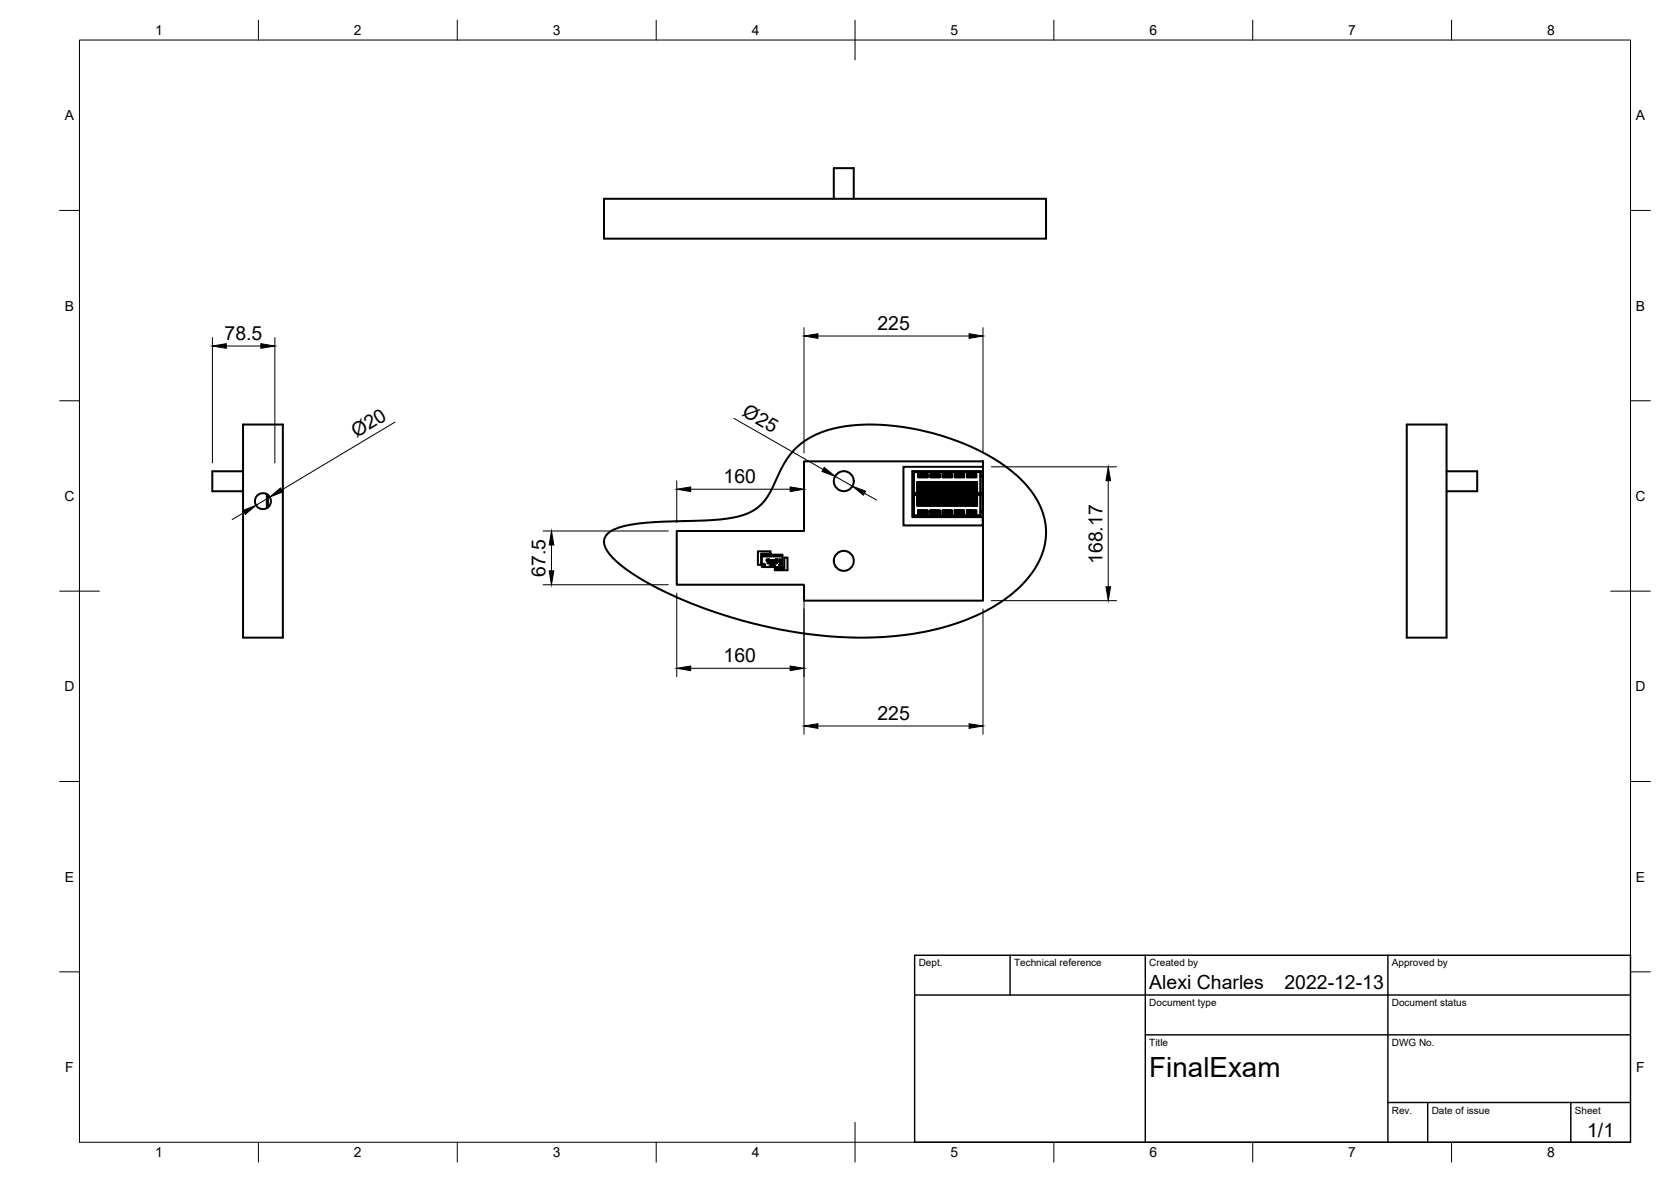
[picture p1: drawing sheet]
<svg xmlns="http://www.w3.org/2000/svg" width="420mm" height="297mm" viewBox="0 0 420 297" stroke-linecap="round" stroke-linejoin="round" font-family="sans-serif">
<defs><g id="words">
<text font-size="7" x="289" y="270.6">FinalExam</text>
<g font-size="4.9">
<text x="220.6" y="83">225</text>
<text x="56.5" y="85.5">78.5</text>
<text x="186.4" y="104.4" transform="rotate(30 186.4 104.4)">Ø25</text>
<text x="89.6" y="110.1" transform="rotate(-31 89.6 110.1)">Ø20</text>
<text x="181.9" y="121.5">160</text>
<text x="277.2" y="141.8" transform="rotate(-90 277.2 141.8)">168.17</text>
<text x="137.2" y="145" transform="rotate(-90 137.2 145)">67.5</text>
<text x="181.9" y="166.5">160</text>
<text x="220.6" y="181">225</text>
<text x="289" y="248.5">Alexi Charles</text>
<text x="323" y="248.5">2022-12-13</text>
<text x="399.1" y="285.7">1/1</text>
</g>
<g font-size="3.5">
<text x="39" y="8.8">1</text>
<text x="89" y="8.8">2</text>
<text x="139" y="8.8">3</text>
<text x="189" y="8.8">4</text>
<text x="239" y="8.8">5</text>
<text x="289" y="8.8">6</text>
<text x="339" y="8.8">7</text>
<text x="389" y="8.8">8</text>
<text x="16.3" y="30.2">A</text>
<text x="411.3" y="30.2">A</text>
<text x="16.3" y="78">B</text>
<text x="411.3" y="78">B</text>
<text x="16.2" y="125.9">C</text>
<text x="411.2" y="125.9">C</text>
<text x="16.2" y="173.7">D</text>
<text x="411.2" y="173.7">D</text>
<text x="16.3" y="221.6">E</text>
<text x="411.3" y="221.6">E</text>
<text x="16.4" y="269.4">F</text>
<text x="411.4" y="269.4">F</text>
<text x="39" y="290.8">1</text>
<text x="89" y="290.8">2</text>
<text x="139" y="290.8">3</text>
<text x="189" y="290.8">4</text>
<text x="239" y="290.8">5</text>
<text x="289" y="290.8">6</text>
<text x="339" y="290.8">7</text>
<text x="389" y="290.8">8</text>
</g>
<g font-size="2.5">
<text x="231" y="242.9">Dept.</text>
<text x="255" y="242.9">Technical reference</text>
<text x="289" y="242.9">Created by</text>
<text x="350" y="242.9">Approved by</text>
<text x="289" y="252.8">Document type</text>
<text x="350" y="252.8">Document status</text>
<text x="289" y="262.9">Title</text>
<text x="350" y="262.9">DWG No.</text>
<text x="350" y="279.9">Rev.</text>
<text x="360" y="279.9">Date of issue</text>
<text x="396" y="279.9">Sheet</text>
</g>
</g></defs>
<!-- layer: Visible -->
<g fill="none" stroke="#000" stroke-width=".51">
<path d="M151.9 50h111.1v10h-111.1zM209.7 50v-7.7h5v7.7M61.1 118.4h-7.7v5.1h7.7M61.1 106.7h10v53.5h-10zM229.8 118.6v5.3M229.8 118.6h16.7M229.8 118.6h.1M229.8 118.6h16.7v5.3h-16.7zM230.9 119.1h.3v.4h-.3zM230.9 119.6h.3v.3h-.3zM230.9 119.6l.1 .1M230.9 119.1l.1 .1"/>
<path d="M231 119.3h.1M231 119.7l.1 .1zM231 119.3l-.1 .2M231 119.8l-.1 .1M231.1 119.8l.1 .1M231.1 119.3l.1 .2M231.2 119.1l-.1 .1M231.2 119.6l-.1 .1M231.4 119.1h.3v.4h-.3zM231.4 119.6h.3v.3h-.3zM231.4 119.6l.1 .1M231.4 119.1l.1 .1"/>
<path d="M231.5 119.3h.1M231.5 119.7l.1 .1zM231.5 119.3l-.1 .2M231.5 119.8l-.1 .1M231.6 119.8l.1 .1M231.6 119.3l.1 .2M231.7 119.1l-.1 .1M231.7 119.6l-.1 .1M231.9 119.1h.3v.4h-.3zM231.9 119.6h.3v.3h-.3zM231.9 119.6l.1 .1M231.9 119.1l.1 .1"/>
<path d="M232 119.3h.1M232 119.7l.1 .1zM232 119.3l-.1 .2M232 119.8l-.1 .1M232.1 119.8l.1 .1M232.1 119.3l.1 .2M232.2 119.1l-.1 .1M232.2 119.6l-.1 .1M232.4 119.1h.3v.4h-.3zM232.4 119.6h.3v.3h-.3zM232.4 119.1l.1 .1M232.4 119.6l.1 .1"/>
<path d="M232.5 119.3h.1M232.5 119.7l.1 .1zM232.5 119.8l-.1 .1M232.5 119.3l-.1 .2M232.6 119.3l.1 .2M232.6 119.8l.1 .1M232.7 119.6l-.1 .1M232.7 119.1l-.1 .1M232.9 119.1h.3v.4h-.3zM232.9 119.6h.3v.3h-.3zM232.9 119.6l.1 .1M232.9 119.1l.1 .1"/>
<path d="M233 119.3h.1M233 119.7l.1 .1zM233 119.8l-.1 .1M233 119.3l-.1 .2M233.1 119.8l.1 .1M233.1 119.3l.1 .2M233.2 119.1l-.1 .1M233.2 119.6l-.1 .1M233.9 119.1h.4v.4h-.4zM233.9 119.6h.4v.3h-.4zM233.9 119.6l.2 .1M233.9 119.1l.2 .1"/>
<path d="M234.1 119.3h.1M234.1 119.7v.1zM234.1 119.8l-.2 .1M234.1 119.3l-.2 .2M234.1 119.8l.2 .1M234.1 119.3l.2 .2M234.3 119.6l-.2 .1M234.3 119.1l-.2 .1M234.4 119.1h.4v.4h-.4zM234.4 119.6h.4v.3h-.4zM234.4 119.6l.2 .1M234.4 119.1l.2 .1"/>
<path d="M234.6 119.3h.1M234.6 119.7l.1 .1zM234.6 119.8l-.2 .1M234.6 119.3l-.2 .2M234.7 119.8l.1 .1M234.7 119.3l.1 .2M234.8 119.6l-.1 .1M234.8 119.1l-.1 .1M234.9 119.1h.4v.4h-.4zM234.9 119.6h.4v.3h-.4zM234.9 119.6l.2 .1M234.9 119.1l.2 .1"/>
<path d="M235.1 119.3h.1M235.1 119.7l.1 .1zM235.1 119.8l-.2 .1M235.1 119.3l-.2 .2M235.2 119.8l.1 .1M235.2 119.3l.1 .2M235.3 119.6l-.1 .1M235.3 119.1l-.1 .1M235.5 119.1h.3v.4h-.3zM235.5 119.6h.3v.3h-.3zM235.5 119.6l.1 .1M235.5 119.1l.1 .1"/>
<path d="M235.6 119.3h.1M235.6 119.7l.1 .1zM235.6 119.8l-.1 .1M235.6 119.3l-.1 .2M235.7 119.8l.1 .1M235.7 119.3l.1 .2M235.8 119.6l-.1 .1M235.8 119.1l-.1 .1M236 119.1h.3v.4h-.3zM236 119.6h.3v.3h-.3zM236 119.1l.1 .1M236 119.6l.1 .1"/>
<path d="M236.1 119.3h.1M236.1 119.7l.1 .1zM236.1 119.8l-.1 .1M236.1 119.3l-.1 .2M236.2 119.3l.1 .2M236.2 119.8l.1 .1M236.3 119.6l-.1 .1M236.3 119.1l-.1 .1M237 119.1h.3v.4h-.3zM237 119.6h.3v.3h-.3zM237 119.1l.1 .1M237 119.6l.1 .1"/>
<path d="M237.1 119.2l.1 .1zM237.1 119.7l.1 .1zM237.1 119.3l-.1 .2M237.1 119.8l-.1 .1M237.2 119.3l.1 .2M237.2 119.8l.1 .1M237.3 119.1l-.1 .1M237.3 119.6l-.1 .1M237.5 119.1h.3v.4h-.3zM237.5 119.6h.3v.3h-.3zM237.5 119.1l.1 .1M237.5 119.6l.1 .1"/>
<path d="M237.6 119.2l.1 .1zM237.6 119.7l.1 .1zM237.6 119.3l-.1 .2M237.6 119.8l-.1 .1M237.7 119.3l.1 .2M237.7 119.8l.1 .1M237.8 119.1l-.1 .1M237.8 119.6l-.1 .1M238 119.1h.3v.4h-.3zM238 119.6h.3v.3h-.3zM238 119.1l.1 .1M238 119.6l.1 .1"/>
<path d="M238.1 119.2l.1 .1zM238.1 119.7l.1 .1zM238.1 119.3l-.1 .2M238.1 119.8l-.1 .1M238.2 119.3l.1 .2M238.2 119.8l.1 .1M238.3 119.1l-.1 .1M238.3 119.6l-.1 .1M238.5 119.1h.3v.4h-.3zM238.5 119.6h.3v.3h-.3zM238.5 119.1l.1 .1M238.5 119.6l.1 .1"/>
<path d="M238.6 119.2l.1 .1zM238.6 119.7l.1 .1zM238.6 119.3l-.1 .2M238.6 119.8l-.1 .1M238.7 119.3l.1 .2M238.7 119.8l.1 .1M238.8 119.1l-.1 .1M238.8 119.6l-.1 .1M239 119.1h.4v.4h-.4zM239 119.6h.4v.3h-.4zM239 119.1l.1 .1M239 119.6l.1 .1"/>
<path d="M239.1 119.2l.1 .1zM239.1 119.7l.1 .1zM239.1 119.3l-.1 .2M239.1 119.8l-.1 .1M239.2 119.3l.2 .2M239.2 119.8l.2 .1M239.4 119.1l-.2 .1M239.4 119.6l-.2 .1M240.1 119.1h.3v.4h-.3zM240.1 119.6h.3v.3h-.3zM240.1 119.6l.1 .1M240.1 119.1l.1 .1"/>
<path d="M240.2 119.3h.1M240.2 119.7l.1 .1zM240.2 119.8l-.1 .1M240.2 119.3l-.1 .2M240.3 119.8l.1 .1M240.3 119.3l.1 .2M240.4 119.6l-.1 .1M240.4 119.1l-.1 .1M240.6 119.1h.3v.4h-.3zM240.6 119.6h.3v.3h-.3zM240.6 119.6l.1 .1M240.6 119.1l.1 .1"/>
<path d="M240.7 119.3h.1M240.7 119.7l.1 .1zM240.7 119.8l-.1 .1M240.7 119.3l-.1 .2M240.8 119.8l.1 .1M240.8 119.3l.1 .2M240.9 119.6l-.1 .1M240.9 119.1l-.1 .1M241.1 119.1h.3v.4h-.3zM241.1 119.6h.3v.3h-.3zM241.1 119.6l.1 .1M241.1 119.1l.1 .1"/>
<path d="M241.2 119.3h.1M241.2 119.7l.1 .1zM241.2 119.8l-.1 .1M241.2 119.3l-.1 .2M241.3 119.8l.1 .1M241.3 119.3l.1 .2M241.4 119.6l-.1 .1M241.4 119.1l-.1 .1M241.6 119.1h.3v.4h-.3zM241.6 119.6h.3v.3h-.3zM241.6 119.1l.1 .1M241.6 119.6l.1 .1"/>
<path d="M241.7 119.3h.1M241.7 119.7l.1 .1zM241.7 119.8l-.1 .1M241.7 119.3l-.1 .2M241.8 119.8l.1 .1M241.8 119.3l.1 .2M241.9 119.6l-.1 .1M241.9 119.1l-.1 .1M242.1 119.1h.3v.4h-.3zM242.1 119.6h.3v.3h-.3zM242.1 119.1l.1 .1M242.1 119.6l.1 .1"/>
<path d="M242.2 119.3h.1M242.2 119.7l.1 .1zM242.2 119.8l-.1 .1M242.2 119.3l-.1 .2M242.3 119.8l.1 .1M242.3 119.3l.1 .2M242.4 119.6l-.1 .1M242.4 119.1l-.1 .1M243.1 119.1h.3v.4h-.3zM243.1 119.6h.3v.3h-.3zM243.1 119.1l.1 .1M243.1 119.6l.1 .1"/>
<path d="M243.2 119.2l.1 .1zM243.2 119.7l.1 .1zM243.2 119.3l-.1 .2M243.2 119.8l-.1 .1M243.3 119.3l.1 .2M243.3 119.8l.1 .1M243.4 119.1l-.1 .1M243.4 119.6l-.1 .1M243.6 119.1h.3v.4h-.3zM243.6 119.6h.3v.3h-.3zM243.6 119.1l.1 .1M243.6 119.6l.1 .1"/>
<path d="M243.7 119.2l.1 .1zM243.7 119.7l.1 .1zM243.7 119.3l-.1 .2M243.7 119.8l-.1 .1M243.8 119.3l.1 .2M243.8 119.8l.1 .1M243.9 119.1l-.1 .1M243.9 119.6l-.1 .1M244.1 119.1h.4v.4h-.4zM244.1 119.6h.4v.3h-.4zM244.1 119.1l.1 .1M244.1 119.6l.1 .1"/>
<path d="M244.2 119.2l.1 .1zM244.2 119.7l.1 .1zM244.2 119.3l-.1 .2M244.2 119.8l-.1 .1M244.3 119.3l.2 .2M244.3 119.8l.2 .1M244.5 119.1l-.2 .1M244.5 119.6l-.2 .1M244.6 119.1h.4v.4h-.4zM244.6 119.6h.4v.3h-.4zM244.6 119.1l.2 .1M244.6 119.6l.2 .1"/>
<path d="M244.8 119.2l.1 .1zM244.8 119.7l.1 .1zM244.8 119.8l-.2 .1M244.8 119.3l-.2 .2M244.9 119.3l.1 .2M244.9 119.8l.1 .1M245 119.6l-.1 .1M245 119.1l-.1 .1M245.2 119.1h.3v.4h-.3zM245.2 119.6h.3v.3h-.3zM245.2 119.1l.1 .1M245.2 119.6l.1 .1"/>
<path d="M245.3 119.2l.1 .1zM245.3 119.7l.1 .1zM245.3 119.8l-.1 .1M245.3 119.3l-.1 .2M245.4 119.3l.1 .2M245.4 119.8l.1 .1M245.5 119.6l-.1 .1M245.5 119.1l-.1 .1M246.5 118.6v5.3M246.5 118.6h.1M246.6 119.4l.2 .2-.2 .2M247.2 117.3h-20v14.7h19.9v-2.1h-17.7v-11.5h17.8"/>
<path d="M353.7 106.7h10v53.5h-10zM363.7 118.4h7.7v5.1h-7.7M67.1 124.2v3.5M67.3 124.3v3.2M152.7 134.2a13.3 13.3 0 0 1 7.7-2.6l4.3-.4 12.5-.4 5.1-.4a14.5 14.5 0 0 0 9.6-4.1l1.3-1.8 1.6-3.3a22.5 22.5 0 0 1 6.8-9.9 26.7 26.7 0 0 1 15.9-4.6 61 61 0 0 1 36.2 11.2 22.1 22.1 0 0 1 8.9 12.5l.4 3.2a19.1 19.1 0 0 1-6.9 14.2 49.9 49.9 0 0 1-25.7 11.3 105.5 105.5 0 0 1-47.2-4.2l-6.3-2.1-5.8-2.3-5.9-2.7-4.9-2.8a20.9 20.9 0 0 1-8.1-7.4l-.2-.6a2.7 2.7 0 0 1 .7-2.8zM170.2 133.4h32v-17.5h45v35h-45v-4h-32zM190.6 138.5h3.2v.7h-2.4v2.8h-.8zM191.6 139.4h5.2v3.1h-5.2zM229.8 124.3v5.2M229.8 123.9h16.7M229.8 124.3h16.7M229.8 124.3h.1"/>
<path d="M229.8 129.5h.1M229.8 123.9l.2 .2-.2 .2M229.8 124.3h16.7v5.2h-16.7zM229.8 123.9h.1M230.6 123.2h.3v.3h-.3zM230.6 122.6h.3v.4h-.3zM230.6 122.1h.3v.4h-.3zM230.6 121.6h.3v.3h-.3zM230.6 121.1h.3v.3h-.3zM230.6 126.8h.3v.3h-.3zM230.6 126.2h.3v.4h-.3zM230.6 125.7h.3v.4h-.3z"/>
<path d="M230.6 125.2h.3v.3h-.3zM230.6 124.7h.3v.3h-.3zM230.6 121.6l.1 .1M230.6 126.8l.1 .1M230.6 121.1l.1 .1M230.6 126.2l.1 .2M230.6 125.7l.1 .1M230.6 123.2l.1 .1M230.6 125.2l.1 .1M230.6 122.1l.1 .1M230.6 122.6l.1 .2M230.6 124.7l.1 .1"/>
<path d="M230.7 126.9l-.1 .2M230.7 127l.2 .1M230.7 126.4l-.1 .2M230.7 126.5l.2 .1M230.7 125.8l-.1 .3M230.7 125.9l.2 .2M230.7 125.3l-.1 .2M230.7 125.4l.2 .1M230.7 124.8l-.1 .2M230.7 124.9l.2 .1M230.7 121.2l.1 .1zM230.7 121.7l.1 .1z"/>
<path d="M230.7 122.2l.1 .2zM230.7 122.8l.1 .1zM230.7 123.3l.1 .1zM230.7 126.9h.1M230.7 126.4h.1M230.7 125.8h.1M230.7 125.3h.1M230.7 124.8h.1M230.7 123.4l-.1 .1M230.7 121.3l-.1 .1M230.7 121.8l-.1 .1M230.7 122.4l-.1 .1"/>
<path d="M230.7 122.9l-.1 .1M230.8 121.8l.1 .1M230.8 121.3l.1 .1M230.8 123.4l.1 .1M230.8 122.9l.1 .1M230.8 122.4l.1 .1M230.9 128.7h.3v.4h-.3zM230.9 128.3h.3v.3h-.3zM230.9 128.7l.1 .2M230.9 128.3l.1 .1M230.9 126.8l-.1 .2M230.9 126.2l-.1 .3"/>
<path d="M230.9 125.7l-.1 .2M230.9 125.2l-.1 .2M230.9 124.7l-.1 .2M230.9 122.6l-.1 .2M230.9 123.2l-.1 .1M230.9 121.1l-.1 .1M230.9 121.6l-.1 .1M230.9 122.1l-.1 .1M231 128.9l-.1 .2M231 129l.2 .1M231 128.4l-.1 .2M231 128.5l.2 .1"/>
<path d="M231 128.4h.1M231 128.9h.1M231.1 123.2h.4v.3h-.4zM231.1 122.6h.4v.4h-.4zM231.1 122.1h.4v.4h-.4zM231.1 121.6h.4v.3h-.4zM231.1 121.1h.4v.3h-.4zM231.1 126.8h.4v.3h-.4zM231.1 126.2h.4v.4h-.4zM231.1 125.7h.4v.4h-.4zM231.1 125.2h.4v.3h-.4zM231.1 124.7h.4v.3h-.4z"/>
<path d="M231.1 126.8l.1 .1M231.1 121.6l.1 .1M231.1 126.2l.1 .2M231.1 121.1l.1 .1M231.1 125.7l.1 .1M231.1 122.6l.1 .2M231.1 123.2l.1 .1M231.1 125.2l.1 .1M231.1 122.1l.1 .1M231.1 124.7l.1 .1M231.2 128.7l-.1 .3M231.2 128.3l-.1 .2"/>
<path d="M231.2 126.9l-.1 .2M231.2 127l.3 .1M231.2 126.4l-.1 .2M231.2 126.5l.3 .1M231.2 125.8l-.1 .3M231.2 125.9l.3 .2M231.2 125.3l-.1 .2M231.2 125.4l.3 .1M231.2 124.8l-.1 .2M231.2 124.9l.3 .1M231.2 121.2l.1 .1zM231.2 121.7l.1 .1z"/>
<path d="M231.2 122.2l.1 .2zM231.2 122.8l.1 .1zM231.2 123.3l.1 .1zM231.2 126.9h.1M231.2 126.4h.1M231.2 125.8h.1M231.2 125.3h.1M231.2 124.8h.1M231.2 123.4l-.1 .1M231.2 121.3l-.1 .1M231.2 121.8l-.1 .1M231.2 122.4l-.1 .1"/>
<path d="M231.2 122.9l-.1 .1M231.3 121.8l.2 .1M231.3 121.3l.2 .1M231.3 123.4l.2 .1M231.3 122.9l.2 .1M231.3 122.4l.2 .1M231.4 128.7h.3v.4h-.3zM231.4 128.3h.3v.3h-.3zM231.4 128.7l.1 .2M231.4 128.3l.1 .1M231.5 126.8l-.2 .2M231.5 126.2l-.2 .3"/>
<path d="M231.5 125.7l-.2 .2M231.5 125.2l-.2 .2M231.5 124.7l-.2 .2M231.5 122.6l-.2 .2M231.5 123.2l-.2 .1M231.5 121.1l-.2 .1M231.5 121.6l-.2 .1M231.5 122.1l-.2 .1M231.5 128.9l-.1 .2M231.5 129l.2 .1M231.5 128.4l-.1 .2M231.5 128.5l.2 .1"/>
<path d="M231.5 128.4h.1M231.5 128.9h.1M231.6 123.2h.4v.3h-.4zM231.6 122.6h.4v.4h-.4zM231.6 122.1h.4v.4h-.4zM231.6 121.6h.4v.3h-.4zM231.6 121.1h.4v.3h-.4zM231.6 126.8h.4v.3h-.4zM231.6 126.2h.4v.4h-.4zM231.6 125.7h.4v.4h-.4zM231.6 125.2h.4v.3h-.4zM231.6 124.7h.4v.3h-.4z"/>
<path d="M231.6 126.8l.2 .1M231.6 121.6l.2 .1M231.6 126.2l.2 .2M231.6 121.1l.2 .1M231.6 123.2l.2 .1M231.6 125.7l.2 .1M231.6 122.6l.2 .2M231.6 125.2l.2 .1M231.6 122.1l.2 .1M231.6 124.7l.2 .1M231.7 128.7l-.1 .3M231.7 128.3l-.1 .2"/>
<path d="M231.8 126.9l-.2 .2M231.8 127l.2 .1M231.8 126.4l-.2 .2M231.8 126.5l.2 .1M231.8 125.8l-.2 .3M231.8 125.9l.2 .2M231.8 125.3l-.2 .2M231.8 125.4l.2 .1M231.8 124.8l-.2 .2M231.8 124.9l.2 .1M231.8 121.2v.1zM231.8 121.7v.1z"/>
<path d="M231.8 122.2v.2zM231.8 122.8v.1zM231.8 123.3v.1zM231.8 126.9h.1M231.8 126.4h.1M231.8 125.8h.1M231.8 125.3h.1M231.8 124.8h.1M231.8 121.3l-.2 .1M231.8 121.8l-.2 .1M231.8 122.4l-.2 .1M231.8 122.9l-.2 .1"/>
<path d="M231.8 123.4l-.2 .1M231.8 121.8l.2 .1M231.8 121.3l.2 .1M231.8 123.4l.2 .1M231.8 122.9l.2 .1M231.8 122.4l.2 .1M231.9 128.7h.3v.4h-.3zM231.9 128.3h.3v.3h-.3zM231.9 128.7l.1 .2M231.9 128.3l.1 .1M232 126.8l-.2 .2M232 126.2l-.2 .3"/>
<path d="M232 125.7l-.2 .2M232 125.2l-.2 .2M232 124.7l-.2 .2M232 122.1l-.2 .1M232 122.6l-.2 .2M232 121.1l-.2 .1M232 121.6l-.2 .1M232 123.2l-.2 .1M232 128.9l-.1 .2M232 129l.2 .1M232 128.4l-.1 .2M232 128.5l.2 .1"/>
<path d="M232 128.4h.1M232 128.9h.1M232.1 123.2h.4v.3h-.4zM232.1 122.6h.4v.4h-.4zM232.1 122.1h.4v.4h-.4zM232.1 121.6h.4v.3h-.4zM232.1 121.1h.4v.3h-.4zM232.1 126.8h.4v.3h-.4zM232.1 126.2h.4v.4h-.4zM232.1 125.7h.4v.4h-.4zM232.1 125.2h.4v.3h-.4zM232.1 124.7h.4v.3h-.4z"/>
<path d="M232.1 122.1l.2 .1M232.1 126.8l.2 .1M232.1 121.1l.2 .1M232.1 121.6l.2 .1M232.1 126.2l.2 .2M232.1 123.2l.2 .1M232.1 125.7l.2 .1M232.1 122.6l.2 .2M232.1 125.2l.2 .1M232.1 124.7l.2 .1M232.2 128.7l-.1 .3M232.2 128.3l-.1 .2"/>
<path d="M232.3 126.9l-.2 .2M232.3 127l.2 .1M232.3 126.4l-.2 .2M232.3 126.5l.2 .1M232.3 125.8l-.2 .3M232.3 125.9l.2 .2M232.3 125.3l-.2 .2M232.3 125.4l.2 .1M232.3 124.8l-.2 .2M232.3 124.9l.2 .1M232.3 121.2v.1zM232.3 121.7v.1z"/>
<path d="M232.3 122.2v.2zM232.3 122.8v.1zM232.3 123.3v.1zM232.3 126.9h.1M232.3 126.4h.1M232.3 125.8h.1M232.3 125.3h.1M232.3 124.8h.1M232.3 121.3l-.2 .1M232.3 121.8l-.2 .1M232.3 122.4l-.2 .1M232.3 122.9l-.2 .1"/>
<path d="M232.3 123.4l-.2 .1M232.3 121.8l.2 .1M232.3 121.3l.2 .1M232.3 123.4l.2 .1M232.3 122.9l.2 .1M232.3 122.4l.2 .1M232.4 128.7h.3v.4h-.3zM232.4 128.3h.3v.3h-.3zM232.4 128.3l.1 .1M232.4 128.7l.1 .2M232.5 126.8l-.2 .2M232.5 126.2l-.2 .3"/>
<path d="M232.5 125.7l-.2 .2M232.5 125.2l-.2 .2M232.5 124.7l-.2 .2M232.5 121.6l-.2 .1M232.5 122.1l-.2 .1M232.5 121.1l-.2 .1M232.5 122.6l-.2 .2M232.5 123.2l-.2 .1M232.5 129.5l.2 .2 .2-.2M232.5 129l-.1 .1M232.5 128.5l-.1 .1M232.6 129l.1 .1"/>
<path d="M232.6 128.5l.1 .1M232.6 123.2h.4v.3h-.4zM232.6 122.6h.4v.4h-.4zM232.6 122.1h.4v.4h-.4zM232.6 121.6h.4v.3h-.4zM232.6 121.1h.4v.3h-.4zM232.6 126.8h.4v.3h-.4zM232.6 126.2h.4v.4h-.4zM232.6 125.7h.4v.4h-.4zM232.6 125.2h.4v.3h-.4zM232.6 124.7h.4v.3h-.4zM232.6 121.6l.2 .1"/>
<path d="M232.6 122.1l.2 .1M232.6 126.8l.2 .1M232.6 121.1l.2 .1M232.6 126.2l.2 .2M232.6 123.2l.2 .1M232.6 125.7l.2 .1M232.6 125.2l.2 .1M232.6 122.6l.2 .2M232.6 124.7l.2 .1M232.7 128.7l-.1 .2M232.7 128.3l-.2 .2 .1-.1M232.8 126.9l-.2 .2"/>
<path d="M232.8 127l.2 .1M232.8 126.4l-.2 .2M232.8 126.5l.2 .1M232.8 125.8l-.2 .3M232.8 125.9l.2 .2M232.8 125.3l-.2 .2M232.8 125.4l.2 .1M232.8 124.8l-.2 .2M232.8 124.9l.2 .1M232.8 121.2l.1 .1zM232.8 121.7l.1 .1zM232.8 122.2l.1 .2z"/>
<path d="M232.8 122.8l.1 .1zM232.8 123.3l.1 .1zM232.8 126.9h.1M232.8 126.4h.1M232.8 125.8h.1M232.8 125.3h.1M232.8 124.8h.1M232.8 121.3l-.2 .1M232.8 121.8l-.2 .1M232.8 122.4l-.2 .1M232.8 122.9l-.2 .1M232.8 123.4l-.2 .1"/>
<path d="M232.9 121.8l.1 .1M232.9 121.3l.1 .1M232.9 123.4l.1 .1M232.9 122.9l.1 .1M232.9 122.4l.1 .1M232.9 128.3h.3v.3h-.3zM232.9 128.7h.3v.4h-.3zM232.9 128.7l.1 .2M232.9 128.3l.1 .1M233 126.8l-.1 .2M233 126.2l-.1 .3M233 125.7l-.1 .2"/>
<path d="M233 125.2l-.1 .2M233 124.7l-.1 .2M233 121.6l-.1 .1M233 121.1l-.1 .1M233 122.1l-.1 .1M233 122.6l-.1 .2M233 123.2l-.1 .1M233.1 128.9h.1M233 128.4l.1 .1zM233 129l-.1 .1M233 128.5l-.1 .1M233.1 129l.1 .1"/>
<path d="M233.1 128.5l.1 .1M233.2 123.2h.3v.3h-.3zM233.2 122.6h.3v.4h-.3zM233.2 122.1h.3v.4h-.3zM233.2 121.6h.3v.3h-.3zM233.2 121.1h.3v.3h-.3zM233.2 126.8h.3v.3h-.3zM233.2 126.2h.3v.4h-.3zM233.2 125.7h.3v.4h-.3zM233.2 125.2h.3v.3h-.3zM233.2 124.7h.3v.3h-.3zM233.2 121.6l.1 .1"/>
<path d="M233.2 126.8l.1 .1M233.2 121.1l.1 .1M233.2 126.2l.1 .2M233.2 125.7l.1 .1M233.2 123.2l.1 .1M233.2 125.2l.1 .1M233.2 122.1l.1 .1M233.2 122.6l.1 .2M233.2 124.7l.1 .1M233.2 128.7l-.1 .2M233.2 128.3l-.1 .1M233.3 126.9l-.1 .2"/>
<path d="M233.3 127l.2 .1M233.3 126.4l-.1 .2M233.3 126.5l.2 .1M233.3 125.8l-.1 .3M233.3 125.9l.2 .2M233.3 125.3l-.1 .2M233.3 125.4l.2 .1M233.3 124.8l-.1 .2M233.3 124.9l.2 .1M233.3 121.2l.1 .1zM233.3 121.7l.1 .1zM233.3 122.2l.1 .2z"/>
<path d="M233.3 122.8l.1 .1zM233.3 123.3l.1 .1zM233.3 126.9h.1M233.3 126.4h.1M233.3 125.8h.1M233.3 125.3h.1M233.3 124.8h.1M233.3 123.4l-.1 .1M233.3 121.3l-.1 .1M233.3 121.8l-.1 .1M233.3 122.4l-.1 .1M233.3 122.9l-.1 .1"/>
<path d="M233.4 121.8l.1 .1M233.4 121.3l.1 .1M233.4 123.4l.1 .1M233.4 122.9l.1 .1M233.4 122.4l.1 .1M233.5 126.8l-.1 .2M233.5 126.2l-.1 .3M233.5 125.7l-.1 .2M233.5 125.2l-.1 .2M233.5 124.7l-.1 .2M233.5 123.2l-.1 .1M233.5 121.1l-.1 .1"/>
<path d="M233.5 121.6l-.1 .1M233.5 122.1l-.1 .1M233.5 122.6l-.1 .2M233.7 123.2h.3v.3h-.3zM233.7 122.6h.3v.4h-.3zM233.7 122.1h.3v.4h-.3zM233.7 121.6h.3v.3h-.3zM233.7 121.1h.3v.3h-.3zM233.7 126.8h.3v.3h-.3zM233.7 126.2h.3v.4h-.3zM233.7 125.7h.3v.4h-.3zM233.7 125.2h.3v.3h-.3z"/>
<path d="M233.7 124.7h.3v.3h-.3zM233.7 121.6l.1 .1M233.7 126.8l.1 .1M233.7 126.2l.1 .2M233.7 121.1l.1 .1M233.7 125.7l.1 .1M233.7 122.6l.1 .2M233.7 123.2l.1 .1M233.7 125.2l.1 .1M233.7 122.1l.1 .1M233.7 124.7l.1 .1M233.8 126.9l-.1 .2"/>
<path d="M233.8 127l.2 .1M233.8 126.4l-.1 .2M233.8 126.5l.2 .1M233.8 125.8l-.1 .3M233.8 125.9l.2 .2M233.8 125.3l-.1 .2M233.8 125.4l.2 .1M233.8 124.8l-.1 .2M233.8 124.9l.2 .1M233.8 121.2l.1 .1zM233.8 121.7l.1 .1zM233.8 122.2l.1 .2z"/>
<path d="M233.8 122.8l.1 .1zM233.8 123.3l.1 .1zM233.8 126.9h.1M233.8 126.4h.1M233.8 125.8h.1M233.8 125.3h.1M233.8 124.8h.1M233.8 123.4l-.1 .1M233.8 121.3l-.1 .1M233.8 121.8l-.1 .1M233.8 122.4l-.1 .1M233.8 122.9l-.1 .1"/>
<path d="M233.9 121.8l.1 .1M233.9 121.3l.1 .1M233.9 123.4l.1 .1M233.9 122.9l.1 .1M233.9 122.4l.1 .1M233.9 128.7h.4v.4h-.4zM233.9 128.3h.4v.3h-.4zM233.9 128.3l.2 .1M233.9 128.7l.2 .2M234 126.8l-.1 .2M234 126.2l-.1 .3M234 125.7l-.1 .2"/>
<path d="M234 125.2l-.1 .2M234 124.7l-.1 .2M234 122.6l-.1 .2M234 123.2l-.1 .1M234 121.1l-.1 .1M234 121.6l-.1 .1M234 122.1l-.1 .1M234.1 128.9l-.2 .2M234.1 129l.2 .1M234.1 128.4l-.2 .2M234.1 128.5l.2 .1M234.1 128.4h.1"/>
<path d="M234.1 128.9h.1M234.2 123.2h.3v.3h-.3zM234.2 122.6h.3v.4h-.3zM234.2 122.1h.3v.4h-.3zM234.2 121.6h.3v.3h-.3zM234.2 121.1h.3v.3h-.3zM234.2 126.8h.3v.3h-.3zM234.2 126.2h.3v.4h-.3zM234.2 125.7h.3v.4h-.3zM234.2 125.2h.3v.3h-.3zM234.2 124.7h.3v.3h-.3zM234.2 126.8l.1 .1"/>
<path d="M234.2 121.6l.1 .1M234.2 126.2l.1 .2M234.2 121.1l.1 .1M234.2 125.7l.1 .1M234.2 122.6l.1 .2M234.2 125.2l.1 .1M234.2 122.1l.1 .1M234.2 124.7l.1 .1M234.2 123.2l.1 .1M234.3 128.7l-.2 .3M234.3 128.3l-.2 .2M234.3 126.9l-.1 .2"/>
<path d="M234.3 127l.2 .1M234.3 126.4l-.1 .2M234.3 126.5l.2 .1M234.3 125.8l-.1 .3M234.3 125.9l.2 .2M234.3 125.3l-.1 .2M234.3 125.4l.2 .1M234.3 124.8l-.1 .2M234.3 124.9l.2 .1M234.3 121.2l.1 .1zM234.3 121.7l.1 .1zM234.3 122.2l.1 .2z"/>
<path d="M234.3 122.8l.1 .1zM234.3 123.3l.1 .1zM234.3 126.9h.1M234.3 126.4h.1M234.3 125.8h.1M234.3 125.3h.1M234.3 124.8h.1M234.3 123.4l-.1 .1M234.3 121.3l-.1 .1M234.3 121.8l-.1 .1M234.3 122.4l-.1 .1M234.3 122.9l-.1 .1"/>
<path d="M234.4 121.8l.1 .1M234.4 121.3l.1 .1M234.4 123.4l.1 .1M234.4 122.9l.1 .1M234.4 122.4l.1 .1M234.4 128.7h.4v.4h-.4zM234.4 128.3h.4v.3h-.4zM234.4 128.3l.2 .1M234.4 128.7l.2 .2M234.5 126.8l-.1 .2M234.5 126.2l-.1 .3M234.5 125.7l-.1 .2"/>
<path d="M234.5 125.2l-.1 .2M234.5 124.7l-.1 .2M234.5 122.6l-.1 .2M234.5 123.2l-.1 .1M234.5 121.1l-.1 .1M234.5 121.6l-.1 .1M234.5 122.1l-.1 .1M234.6 128.9l-.2 .2M234.6 129l.2 .1M234.6 128.4l-.2 .2M234.6 128.5l.2 .1M234.6 128.4h.1"/>
<path d="M234.6 128.9h.1M234.7 123.2h.3v.3h-.3zM234.7 122.6h.3v.4h-.3zM234.7 122.1h.3v.4h-.3zM234.7 121.6h.3v.3h-.3zM234.7 121.1h.3v.3h-.3zM234.7 126.8h.3v.3h-.3zM234.7 126.2h.3v.4h-.3zM234.7 125.7h.3v.4h-.3zM234.7 125.2h.3v.3h-.3zM234.7 124.7h.3v.3h-.3zM234.7 122.1l.1 .1"/>
<path d="M234.7 126.8l.1 .1M234.7 121.1l.1 .1M234.7 121.6l.1 .1M234.7 126.2l.1 .2M234.7 123.2l.1 .1M234.7 125.7l.1 .1M234.7 122.6l.1 .2M234.7 125.2l.1 .1M234.7 124.7l.1 .1M234.8 128.7l-.1 .3M234.8 128.3l-.1 .2M234.8 126.9l-.1 .2"/>
<path d="M234.8 127l.2 .1M234.8 126.4l-.1 .2M234.8 126.5l.2 .1M234.8 125.8l-.1 .3M234.8 125.9l.2 .2M234.8 125.3l-.1 .2M234.8 125.4l.2 .1M234.8 124.8l-.1 .2M234.8 124.9l.2 .1M234.8 121.2l.1 .1zM234.8 121.7l.1 .1zM234.8 122.2l.1 .2z"/>
<path d="M234.8 122.8l.1 .1zM234.8 123.3l.1 .1zM234.8 126.9h.1M234.8 126.4h.1M234.8 125.8h.1M234.8 125.3h.1M234.8 124.8h.1M234.8 121.3l-.1 .1M234.8 121.8l-.1 .1M234.8 122.4l-.1 .1M234.8 122.9l-.1 .1M234.8 123.4l-.1 .1"/>
<path d="M234.9 121.3l.1 .1M234.9 121.8l.1 .1M234.9 123.4l.1 .1M234.9 122.9l.1 .1M234.9 122.4l.1 .1M234.9 128.7h.4v.4h-.4zM234.9 128.3h.4v.3h-.4zM234.9 128.3l.2 .1M234.9 128.7l.2 .2M235 126.8l-.1 .2M235 126.2l-.1 .3M235 125.7l-.1 .2"/>
<path d="M235 125.2l-.1 .2M235 124.7l-.1 .2M235 122.1l-.1 .1M235 122.6l-.1 .2M235 121.1l-.1 .1M235 121.6l-.1 .1M235 123.2l-.1 .1M235.1 128.9l-.2 .2M235.1 129l.2 .1M235.1 128.4l-.2 .2M235.1 128.5l.2 .1M235.1 128.4h.1"/>
<path d="M235.1 128.9h.1M235.2 123.2h.3v.3h-.3zM235.2 122.6h.3v.4h-.3zM235.2 122.1h.3v.4h-.3zM235.2 121.6h.3v.3h-.3zM235.2 121.1h.3v.3h-.3zM235.2 126.8h.3v.3h-.3zM235.2 126.2h.3v.4h-.3zM235.2 125.7h.3v.4h-.3zM235.2 125.2h.3v.3h-.3zM235.2 124.7h.3v.3h-.3zM235.2 121.6l.1 .1"/>
<path d="M235.2 122.1l.1 .1M235.2 126.8l.1 .1M235.2 121.1l.1 .1M235.2 126.2l.1 .2M235.2 123.2l.1 .1M235.2 125.7l.1 .1M235.2 122.6l.1 .2M235.2 125.2l.1 .1M235.2 124.7l.1 .1M235.3 128.7l-.1 .3M235.3 128.3l-.1 .2M235.3 126.9l-.1 .2"/>
<path d="M235.3 127l.2 .1M235.3 126.4l-.1 .2M235.3 126.5l.2 .1M235.3 125.8l-.1 .3M235.3 125.9l.2 .2M235.3 125.3l-.1 .2M235.3 125.4l.2 .1M235.3 124.8l-.1 .2M235.3 124.9l.2 .1M235.3 121.2l.1 .1zM235.3 121.7l.1 .1zM235.3 122.2l.1 .2z"/>
<path d="M235.3 122.8l.1 .1zM235.3 123.3l.1 .1zM235.3 126.9h.1M235.3 126.4h.1M235.3 125.8h.1M235.3 125.3h.1M235.3 124.8h.1M235.3 121.3l-.1 .1M235.3 121.8l-.1 .1M235.3 122.4l-.1 .1M235.3 122.9l-.1 .1M235.3 123.4l-.1 .1"/>
<path d="M235.4 121.3l.1 .1M235.4 123.4l.1 .1M235.4 122.9l.1 .1M235.4 122.4l.1 .1M235.4 121.8l.1 .1M235.5 128.7h.3v.4h-.3zM235.5 128.3h.3v.3h-.3zM235.5 128.3l.1 .1M235.5 128.7l.1 .2M235.5 126.8l-.1 .2M235.5 126.2l-.1 .3M235.5 125.7l-.1 .2"/>
<path d="M235.5 125.2l-.1 .2M235.5 124.7l-.1 .2M235.5 121.6l-.1 .1M235.5 122.1l-.1 .1M235.5 121.1l-.1 .1M235.5 122.6l-.1 .2M235.5 123.2l-.1 .1M235.6 129l-.1 .1M235.6 128.5l-.1 .1M235.7 128.5l.1 .1M235.7 129l.1 .1M235.7 123.2h.3v.3h-.3z"/>
<path d="M235.7 122.6h.3v.4h-.3zM235.7 122.1h.3v.4h-.3zM235.7 121.6h.3v.3h-.3zM235.7 121.1h.3v.3h-.3zM235.7 126.8h.3v.3h-.3zM235.7 126.2h.3v.4h-.3zM235.7 125.7h.3v.4h-.3zM235.7 125.2h.3v.3h-.3zM235.7 124.7h.3v.3h-.3zM235.7 121.6l.1 .1M235.7 126.8l.1 .1M235.7 121.1l.1 .1"/>
<path d="M235.7 126.2l.1 .2M235.7 123.2l.1 .1M235.7 125.7l.1 .1M235.7 125.2l.1 .1M235.7 122.6l.1 .2M235.7 124.7l.1 .1M235.7 122.1l.1 .1M235.8 128.7l-.1 .2M235.8 128.3l-.2 .2 .1-.1M235.8 126.9l-.1 .2M235.8 127l.2 .1M235.8 126.4l-.1 .2"/>
<path d="M235.8 126.5l.2 .1M235.8 125.8l-.1 .3M235.8 125.9l.2 .2M235.8 125.3l-.1 .2M235.8 125.4l.2 .1M235.8 124.8l-.1 .2M235.8 124.9l.2 .1M235.8 121.2l.1 .1zM235.8 121.7l.1 .1zM235.8 122.2l.1 .2zM235.8 122.8l.1 .1zM235.8 123.3l.1 .1z"/>
<path d="M235.8 126.9h.1M235.8 126.4h.1M235.8 125.8h.1M235.8 125.3h.1M235.8 124.8h.1M235.8 121.3l-.1 .1M235.8 121.8l-.1 .1M235.8 122.4l-.1 .1M235.8 122.9l-.1 .1M235.8 123.4l-.1 .1M235.9 121.8l.1 .1M235.9 121.3l.1 .1"/>
<path d="M235.9 123.4l.1 .1M235.9 122.9l.1 .1M235.9 122.4l.1 .1M236 128.3h.3v.3h-.3zM236 128.7h.3v.4h-.3zM236 128.7l.1 .2M236 128.3l.1 .1M236 126.8l-.1 .2M236 126.2l-.1 .3M236 125.7l-.1 .2M236 125.2l-.1 .2M236 124.7l-.1 .2"/>
<path d="M236 121.6l-.1 .1M236 121.1l-.1 .1M236 122.1l-.1 .1M236 122.6l-.1 .2M236 123.2l-.1 .1M236.2 128.9h.1M236.1 128.4l.1 .1zM236.1 129l-.1 .1M236.1 128.5l-.1 .1M236.2 129l.1 .1M236.2 128.5l.1 .1M236.2 123.2h.3v.3h-.3z"/>
<path d="M236.2 122.6h.3v.4h-.3zM236.2 122.1h.3v.4h-.3zM236.2 121.6h.3v.3h-.3zM236.2 121.1h.3v.3h-.3zM236.2 126.8h.3v.3h-.3zM236.2 126.2h.3v.4h-.3zM236.2 125.7h.3v.4h-.3zM236.2 125.2h.3v.3h-.3zM236.2 124.7h.3v.3h-.3zM236.2 121.6l.1 .1M236.2 126.8l.1 .1M236.2 121.1l.1 .1"/>
<path d="M236.2 126.2l.1 .2M236.2 125.7l.1 .1M236.2 123.2l.1 .1M236.2 125.2l.1 .1M236.2 122.1l.1 .1M236.2 122.6l.1 .2M236.2 124.7l.1 .1M236.3 128.7l-.1 .2M236.3 128.3l-.1 .1M236.3 126.9l-.1 .2M236.3 127l.2 .1M236.3 126.4l-.1 .2"/>
<path d="M236.3 126.5l.2 .1M236.3 125.8l-.1 .3M236.3 125.9l.2 .2M236.3 125.3l-.1 .2M236.3 125.4l.2 .1M236.3 124.8l-.1 .2M236.3 124.9l.2 .1M236.3 121.2l.1 .1zM236.3 121.7l.1 .1zM236.3 122.2l.1 .2zM236.3 122.8l.1 .1zM236.3 123.3l.1 .1z"/>
<path d="M236.3 126.9h.1M236.3 126.4h.1M236.3 125.8h.1M236.3 125.3h.1M236.3 124.8h.1M236.3 123.4l-.1 .1M236.3 121.3l-.1 .1M236.3 121.8l-.1 .1M236.3 122.4l-.1 .1M236.3 122.9l-.1 .1M236.4 121.8l.1 .1M236.4 121.3l.1 .1"/>
<path d="M236.4 123.4l.1 .1M236.4 122.9l.1 .1M236.4 122.4l.1 .1M236.5 126.8l-.1 .2M236.5 126.2l-.1 .3M236.5 125.7l-.1 .2M236.5 125.2l-.1 .2M236.5 124.7l-.1 .2M236.5 123.2l-.1 .1M236.5 121.1l-.1 .1M236.5 121.6l-.1 .1M236.5 122.1l-.1 .1"/>
<path d="M236.5 122.6l-.1 .2M236.7 123.2h.3v.3h-.3zM236.7 122.6h.3v.4h-.3zM236.7 122.1h.3v.4h-.3zM236.7 121.6h.3v.3h-.3zM236.7 121.1h.3v.3h-.3zM236.7 126.8h.3v.3h-.3zM236.7 126.2h.3v.4h-.3zM236.7 125.7h.3v.4h-.3zM236.7 125.2h.3v.3h-.3zM236.7 124.7h.3v.3h-.3zM236.7 121.6l.1 .1"/>
<path d="M236.7 126.8l.1 .1M236.7 126.2l.1 .2M236.7 121.1l.1 .1M236.7 125.7l.1 .1M236.7 122.6l.1 .2M236.7 123.2l.1 .1M236.7 125.2l.1 .1M236.7 122.1l.1 .1M236.7 124.7l.1 .1M236.8 126.9l-.1 .2M236.8 127l.2 .1M236.8 126.4l-.1 .2"/>
<path d="M236.8 126.5l.2 .1M236.8 125.8l-.1 .3M236.8 125.9l.2 .2M236.8 125.3l-.1 .2M236.8 125.4l.2 .1M236.8 124.8l-.1 .2M236.8 124.9l.2 .1M236.8 121.2l.1 .1zM236.8 121.7l.1 .1zM236.8 122.2l.1 .2zM236.8 122.8l.1 .1zM236.8 123.3l.1 .1z"/>
<path d="M236.8 126.9h.1M236.8 126.4h.1M236.8 125.8h.1M236.8 125.3h.1M236.8 124.8h.1M236.8 123.4l-.1 .1M236.8 121.3l-.1 .1M236.8 121.8l-.1 .1M236.8 122.4l-.1 .1M236.8 122.9l-.1 .1M236.9 121.8l.1 .1M236.9 121.3l.1 .1"/>
<path d="M236.9 123.4l.1 .1M236.9 122.9l.1 .1M236.9 122.4l.1 .1M237 128.7h.3v.4h-.3zM237 128.3h.3v.3h-.3zM237 128.7l.1 .2M237 128.3l.1 .1M237 126.8l-.1 .2M237 126.2l-.1 .3M237 125.7l-.1 .2M237 125.2l-.1 .2M237 124.7l-.1 .2"/>
<path d="M237 122.6l-.1 .2M237 123.2l-.1 .1M237 121.1l-.1 .1M237 121.6l-.1 .1M237 122.1l-.1 .1M237.1 128.9l-.1 .2M237.1 129l.2 .1M237.1 128.4l-.1 .2M237.1 128.5l.2 .1M237.1 128.4h.1M237.1 128.9h.1M237.2 123.2h.4v.3h-.4z"/>
<path d="M237.2 122.6h.4v.4h-.4zM237.2 122.1h.4v.4h-.4zM237.2 121.6h.4v.3h-.4zM237.2 121.1h.4v.3h-.4zM237.2 126.8h.4v.3h-.4zM237.2 126.2h.4v.4h-.4zM237.2 125.7h.4v.4h-.4zM237.2 125.2h.4v.3h-.4zM237.2 124.7h.4v.3h-.4zM237.2 126.8l.1 .1M237.2 121.6l.1 .1M237.2 126.2l.1 .2"/>
<path d="M237.2 121.1l.1 .1M237.2 123.2l.1 .1M237.2 125.7l.1 .1M237.2 122.6l.1 .2M237.2 125.2l.1 .1M237.2 122.1l.1 .1M237.2 124.7l.1 .1M237.3 128.7l-.1 .3M237.3 128.3l-.1 .2M237.3 126.9l-.1 .2M237.3 127l.3 .1M237.3 126.4l-.1 .2"/>
<path d="M237.3 126.5l.3 .1M237.3 125.8l-.1 .3M237.3 125.9l.3 .2M237.3 125.3l-.1 .2M237.3 125.4l.3 .1M237.3 124.8l-.1 .2M237.3 124.9l.3 .1M237.3 121.2l.1 .1zM237.3 121.7l.1 .1zM237.3 122.2l.1 .2zM237.3 122.8l.1 .1zM237.3 123.3l.1 .1z"/>
<path d="M237.3 126.9h.1M237.3 126.4h.1M237.3 125.8h.1M237.3 125.3h.1M237.3 124.8h.1M237.3 123.4l-.1 .1M237.3 121.3l-.1 .1M237.3 121.8l-.1 .1M237.3 122.4l-.1 .1M237.3 122.9l-.1 .1M237.4 121.8l.2 .1M237.4 121.3l.2 .1"/>
<path d="M237.4 123.4l.2 .1M237.4 122.9l.2 .1M237.4 122.4l.2 .1M237.5 128.7h.3v.4h-.3zM237.5 128.3h.3v.3h-.3zM237.5 128.7l.1 .2M237.5 128.3l.1 .1M237.6 126.8l-.2 .2M237.6 126.2l-.2 .3M237.6 125.7l-.2 .2M237.6 125.2l-.2 .2M237.6 124.7l-.2 .2"/>
<path d="M237.6 122.6l-.2 .2M237.6 123.2l-.2 .1M237.6 121.1l-.2 .1M237.6 121.6l-.2 .1M237.6 122.1l-.2 .1M237.6 128.9l-.1 .2M237.6 129l.2 .1M237.6 128.4l-.1 .2M237.6 128.5l.2 .1M237.6 128.4h.1M237.6 128.9h.1M237.7 123.2h.4v.3h-.4z"/>
<path d="M237.7 122.6h.4v.4h-.4zM237.7 122.1h.4v.4h-.4zM237.7 121.6h.4v.3h-.4zM237.7 121.1h.4v.3h-.4zM237.7 126.8h.4v.3h-.4zM237.7 126.2h.4v.4h-.4zM237.7 125.7h.4v.4h-.4zM237.7 125.2h.4v.3h-.4zM237.7 124.7h.4v.3h-.4zM237.7 122.1l.1 .1M237.7 126.8l.1 .1M237.7 121.1l.1 .1"/>
<path d="M237.7 121.6l.1 .1M237.7 126.2l.1 .2M237.7 123.2l.1 .1M237.7 125.7l.1 .1M237.7 122.6l.1 .2M237.7 125.2l.1 .1M237.7 124.7l.1 .1M237.8 128.7l-.1 .3M237.8 128.3l-.1 .2M237.8 126.9l-.1 .2M237.8 127l.3 .1M237.8 126.4l-.1 .2"/>
<path d="M237.8 126.5l.3 .1M237.8 125.8l-.1 .3M237.8 125.9l.3 .2M237.8 125.3l-.1 .2M237.8 125.4l.3 .1M237.8 124.8l-.1 .2M237.8 124.9l.3 .1M237.8 121.2l.1 .1zM237.8 121.7l.1 .1zM237.8 122.2l.1 .2zM237.8 122.8l.1 .1zM237.8 123.3l.1 .1z"/>
<path d="M237.8 126.9h.1M237.8 126.4h.1M237.8 125.8h.1M237.8 125.3h.1M237.8 124.8h.1M237.8 121.3l-.1 .1M237.8 121.8l-.1 .1M237.8 122.4l-.1 .1M237.8 122.9l-.1 .1M237.8 123.4l-.1 .1M237.9 121.8l.2 .1M237.9 121.3l.2 .1"/>
<path d="M237.9 123.4l.2 .1M237.9 122.9l.2 .1M237.9 122.4l.2 .1M238 128.7h.3v.4h-.3zM238 128.3h.3v.3h-.3zM238 128.7l.1 .2M238 128.3l.1 .1M238.1 126.8l-.2 .2M238.1 126.2l-.2 .3M238.1 125.7l-.2 .2M238.1 125.2l-.2 .2M238.1 124.7l-.2 .2"/>
<path d="M238.1 122.1l-.2 .1M238.1 122.6l-.2 .2M238.1 121.1l-.2 .1M238.1 121.6l-.2 .1M238.1 123.2l-.2 .1M238.1 128.9l-.1 .2M238.1 129l.2 .1M238.1 128.4l-.1 .2M238.1 128.5l.2 .1M238.1 128.4h.1M238.1 128.9h.1M238.2 123.2h.4v.3h-.4z"/>
<path d="M238.2 122.6h.4v.4h-.4zM238.2 122.1h.4v.4h-.4zM238.2 121.6h.4v.3h-.4zM238.2 121.1h.4v.3h-.4zM238.2 126.8h.4v.3h-.4zM238.2 126.2h.4v.4h-.4zM238.2 125.7h.4v.4h-.4zM238.2 125.2h.4v.3h-.4zM238.2 124.7h.4v.3h-.4zM238.2 121.6l.2 .1M238.2 122.1l.2 .1M238.2 126.8l.2 .1"/>
<path d="M238.2 121.1l.2 .1M238.2 126.2l.2 .2M238.2 123.2l.2 .1M238.2 125.7l.2 .1M238.2 125.2l.2 .1M238.2 122.6l.2 .2M238.2 124.7l.2 .1M238.3 128.7l-.1 .3M238.3 128.3l-.1 .2M238.4 126.9l-.2 .2M238.4 127l.2 .1M238.4 126.4l-.2 .2"/>
<path d="M238.4 126.5l.2 .1M238.4 125.8l-.2 .3M238.4 125.9l.2 .2M238.4 125.3l-.2 .2M238.4 125.4l.2 .1M238.4 124.8l-.2 .2M238.4 124.9l.2 .1M238.4 121.2v.1zM238.4 121.7v.1zM238.4 122.2v.2zM238.4 122.8v.1zM238.4 123.3v.1z"/>
<path d="M238.4 126.9h.1M238.4 126.4h.1M238.4 125.8h.1M238.4 125.3h.1M238.4 124.8h.1M238.4 121.3l-.2 .1M238.4 121.8l-.2 .1M238.4 122.4l-.2 .1M238.4 122.9l-.2 .1M238.4 123.4l-.2 .1M238.4 121.8l.2 .1M238.4 121.3l.2 .1"/>
<path d="M238.4 123.4l.2 .1M238.4 122.9l.2 .1M238.4 122.4l.2 .1M238.5 128.7h.3v.4h-.3zM238.5 128.3h.3v.3h-.3zM238.5 128.7l.1 .2M238.5 128.3l.1 .1M238.6 126.8l-.2 .2M238.6 126.2l-.2 .3M238.6 125.7l-.2 .2M238.6 125.2l-.2 .2M238.6 124.7l-.2 .2"/>
<path d="M238.6 121.6l-.2 .1M238.6 122.1l-.2 .1M238.6 121.1l-.2 .1M238.6 122.6l-.2 .2M238.6 123.2l-.2 .1M238.6 129l-.1 .1M238.6 128.5l-.1 .1M238.7 123.2h.4v.3h-.4zM238.7 122.6h.4v.4h-.4zM238.7 122.1h.4v.4h-.4zM238.7 121.6h.4v.3h-.4zM238.7 121.1h.4v.3h-.4z"/>
<path d="M238.7 126.8h.4v.3h-.4zM238.7 126.2h.4v.4h-.4zM238.7 125.7h.4v.4h-.4zM238.7 125.2h.4v.3h-.4zM238.7 124.7h.4v.3h-.4zM238.7 121.6l.2 .1M238.7 126.8l.2 .1M238.7 121.1l.2 .1M238.7 126.2l.2 .2M238.7 125.7l.2 .1M238.7 123.2l.2 .1M238.7 125.2l.2 .1"/>
<path d="M238.7 122.1l.2 .1M238.7 122.6l.2 .2M238.7 124.7l.2 .1M238.7 129l.1 .1M238.7 128.5l.1 .1M238.8 128.7l-.2 .3 .1-.1M238.8 128.3l-.2 .2 .1-.1M238.9 126.9l-.2 .2M238.9 127l.2 .1M238.9 126.4l-.2 .2M238.9 126.5l.2 .1M238.9 125.8l-.2 .3"/>
<path d="M238.9 125.9l.2 .2M238.9 125.3l-.2 .2M238.9 125.4l.2 .1M238.9 124.8l-.2 .2M238.9 124.9l.2 .1M238.9 121.2l.1 .1zM238.9 121.7l.1 .1zM238.9 122.2l.1 .2zM238.9 122.8l.1 .1zM238.9 123.3l.1 .1zM238.9 126.9h.1M238.9 126.4h.1"/>
<path d="M238.9 125.8h.1M238.9 125.3h.1M238.9 124.8h.1M238.9 121.3l-.2 .1M238.9 121.8l-.2 .1M238.9 122.4l-.2 .1M238.9 122.9l-.2 .1M238.9 123.4l-.2 .1M239 121.8l.1 .1M239 121.3l.1 .1M239 123.4l.1 .1M239 122.9l.1 .1"/>
<path d="M239 122.4l.1 .1M239 128.3h.4v.3h-.4zM239 128.7h.4v.4h-.4zM239 128.7l.1 .2M239 128.3l.1 .1M239.1 126.8l-.1 .2M239.1 126.2l-.1 .3M239.1 125.7l-.1 .2M239.1 125.2l-.1 .2M239.1 124.7l-.1 .2M239.1 121.6l-.1 .1M239.1 121.1l-.1 .1"/>
<path d="M239.1 122.1l-.1 .1M239.1 122.6l-.1 .2M239.1 123.2l-.1 .1M239.1 128.9l.1 .1zM239.1 128.4l.1 .1zM239.1 129l-.1 .1M239.1 128.5l-.1 .1M239.2 123.2h.4v.3h-.4zM239.2 122.6h.4v.4h-.4zM239.2 122.1h.4v.4h-.4zM239.2 121.6h.4v.3h-.4zM239.2 121.1h.4v.3h-.4z"/>
<path d="M239.2 126.8h.4v.3h-.4zM239.2 126.2h.4v.4h-.4zM239.2 125.7h.4v.4h-.4zM239.2 125.2h.4v.3h-.4zM239.2 124.7h.4v.3h-.4zM239.2 121.6l.2 .1M239.2 129l.2 .1M239.2 128.5l.2 .1M239.2 122.1l.2 .1M239.2 126.8l.2 .1M239.2 126.2l.2 .2M239.2 121.1l.2 .1"/>
<path d="M239.2 125.7l.2 .1M239.2 123.2l.2 .1M239.2 125.2l.2 .1M239.2 124.7l.2 .1M239.2 122.6l.2 .2M239.4 128.7l-.2 .2M239.4 128.3l-.2 .1M239.4 126.9l-.2 .2M239.4 127l.2 .1M239.4 126.4l-.2 .2M239.4 126.5l.2 .1M239.4 125.8l-.2 .3"/>
<path d="M239.4 125.9l.2 .2M239.4 125.3l-.2 .2M239.4 125.4l.2 .1M239.4 124.8l-.2 .2M239.4 124.9l.2 .1M239.4 121.2l.1 .1zM239.4 121.7l.1 .1zM239.4 122.2l.1 .2zM239.4 122.8l.1 .1zM239.4 123.3l.1 .1zM239.4 126.9h.1M239.4 126.4h.1"/>
<path d="M239.4 125.8h.1M239.4 125.3h.1M239.4 124.8h.1M239.4 123.4l-.2 .1M239.4 121.3l-.2 .1M239.4 121.8l-.2 .1M239.4 122.4l-.2 .1M239.4 122.9l-.2 .1M239.5 121.8l.1 .1M239.5 122.4l.1 .1M239.5 121.3l.1 .1M239.5 123.4l.1 .1"/>
<path d="M239.5 122.9l.1 .1M239.6 126.8l-.1 .2M239.6 126.2l-.1 .3M239.6 125.7l-.1 .2M239.6 125.2l-.1 .2M239.6 124.7l-.1 .2M239.6 123.2l-.1 .1M239.6 121.1l-.1 .1M239.6 121.6l-.1 .1M239.6 122.1l-.1 .1M239.6 122.6l-.1 .2M239.8 123.2h.3v.3h-.3z"/>
<path d="M239.8 122.6h.3v.4h-.3zM239.8 122.1h.3v.4h-.3zM239.8 121.6h.3v.3h-.3zM239.8 121.1h.3v.3h-.3zM239.8 126.8h.3v.3h-.3zM239.8 126.2h.3v.4h-.3zM239.8 125.7h.3v.4h-.3zM239.8 125.2h.3v.3h-.3zM239.8 124.7h.3v.3h-.3zM239.8 126.8l.1 .1M239.8 121.6l.1 .1M239.8 126.2l.1 .2"/>
<path d="M239.8 121.1l.1 .1M239.8 125.7l.1 .1M239.8 122.6l.1 .2M239.8 123.2l.1 .1M239.8 125.2l.1 .1M239.8 122.1l.1 .1M239.8 124.7l.1 .1M239.9 126.9l-.1 .2M239.9 127l.2 .1M239.9 126.4l-.1 .2M239.9 126.5l.2 .1M239.9 125.8l-.1 .3"/>
<path d="M239.9 125.9l.2 .2M239.9 125.3l-.1 .2M239.9 125.4l.2 .1M239.9 124.8l-.1 .2M239.9 124.9l.2 .1M239.9 121.2l.1 .1zM239.9 121.7l.1 .1zM239.9 122.2l.1 .2zM239.9 122.8l.1 .1zM239.9 123.3l.1 .1zM239.9 126.9h.1M239.9 126.4h.1"/>
<path d="M239.9 125.8h.1M239.9 125.3h.1M239.9 124.8h.1M239.9 122.4l-.1 .1M239.9 123.4l-.1 .1M239.9 121.3l-.1 .1M239.9 121.8l-.1 .1M239.9 122.9l-.1 .1M240 123.4l.1 .1M240 122.9l.1 .1M240 122.4l.1 .1M240 121.3l.1 .1"/>
<path d="M240 121.8l.1 .1M240.1 128.7h.3v.4h-.3zM240.1 128.3h.3v.3h-.3zM240.1 128.3l.1 .1M240.1 128.7l.1 .2M240.1 126.8l-.1 .2M240.1 126.2l-.1 .3M240.1 125.7l-.1 .2M240.1 125.2l-.1 .2M240.1 124.7l-.1 .2M240.1 122.1l-.1 .1M240.1 122.6l-.1 .2"/>
<path d="M240.1 123.2l-.1 .1M240.1 121.1l-.1 .1M240.1 121.6l-.1 .1M240.2 128.9l-.1 .2M240.2 129l.2 .1M240.2 128.4l-.1 .2M240.2 128.5l.2 .1M240.2 128.4h.1M240.2 128.9h.1M240.3 123.2h.3v.3h-.3zM240.3 122.6h.3v.4h-.3zM240.3 122.1h.3v.4h-.3z"/>
<path d="M240.3 121.6h.3v.3h-.3zM240.3 121.1h.3v.3h-.3zM240.3 126.8h.3v.3h-.3zM240.3 126.2h.3v.4h-.3zM240.3 125.7h.3v.4h-.3zM240.3 125.2h.3v.3h-.3zM240.3 124.7h.3v.3h-.3zM240.3 126.8l.1 .1M240.3 126.2l.1 .2M240.3 123.2l.1 .1M240.3 125.7l.1 .1M240.3 122.6l.1 .2"/>
<path d="M240.3 125.2l.1 .1M240.3 124.7l.1 .1M240.3 121.1l.1 .1M240.3 121.6l.1 .1M240.3 122.1l.1 .1M240.4 126.9l-.1 .2M240.4 127l.2 .1M240.4 126.4l-.1 .2M240.4 126.5l.2 .1M240.4 125.8l-.1 .3M240.4 125.9l.2 .2M240.4 125.3l-.1 .2"/>
<path d="M240.4 125.4l.2 .1M240.4 124.8l-.1 .2M240.4 124.9l.2 .1M240.4 128.7l-.1 .3M240.4 128.3l-.1 .2M240.4 121.2l.1 .1zM240.4 121.7l.1 .1zM240.4 122.2l.1 .2zM240.4 122.8l.1 .1zM240.4 123.3l.1 .1zM240.4 126.9h.1M240.4 126.4h.1"/>
<path d="M240.4 125.8h.1M240.4 125.3h.1M240.4 124.8h.1M240.4 123.4l-.1 .1M240.4 121.3l-.1 .1M240.4 121.8l-.1 .1M240.4 122.4l-.1 .1M240.4 122.9l-.1 .1M240.5 123.4l.1 .1M240.5 122.9l.1 .1M240.5 122.4l.1 .1M240.5 121.3l.1 .1"/>
<path d="M240.5 121.8l.1 .1M240.6 128.7h.3v.4h-.3zM240.6 128.3h.3v.3h-.3zM240.6 128.3l.1 .1M240.6 128.7l.1 .2M240.6 126.8l-.1 .2M240.6 126.2l-.1 .3M240.6 125.7l-.1 .2M240.6 125.2l-.1 .2M240.6 124.7l-.1 .2M240.6 122.1l-.1 .1M240.6 122.6l-.1 .2"/>
<path d="M240.6 123.2l-.1 .1M240.6 121.1l-.1 .1M240.6 121.6l-.1 .1M240.7 128.9l-.1 .2M240.7 129l.2 .1M240.7 128.4l-.1 .2M240.7 128.5l.2 .1M240.7 128.4h.1M240.7 128.9h.1M240.8 123.2h.3v.3h-.3zM240.8 122.6h.3v.4h-.3zM240.8 122.1h.3v.4h-.3z"/>
<path d="M240.8 121.6h.3v.3h-.3zM240.8 121.1h.3v.3h-.3zM240.8 126.8h.3v.3h-.3zM240.8 126.2h.3v.4h-.3zM240.8 125.7h.3v.4h-.3zM240.8 125.2h.3v.3h-.3zM240.8 124.7h.3v.3h-.3zM240.8 126.8l.1 .1M240.8 126.2l.1 .2M240.8 123.2l.1 .1M240.8 125.7l.1 .1M240.8 122.6l.1 .2"/>
<path d="M240.8 125.2l.1 .1M240.8 124.7l.1 .1M240.8 121.1l.1 .1M240.8 121.6l.1 .1M240.8 122.1l.1 .1M240.9 126.9l-.1 .2M240.9 127l.2 .1M240.9 126.4l-.1 .2M240.9 126.5l.2 .1M240.9 125.8l-.1 .3M240.9 125.9l.2 .2M240.9 125.3l-.1 .2"/>
<path d="M240.9 125.4l.2 .1M240.9 124.8l-.1 .2M240.9 124.9l.2 .1M240.9 128.7l-.1 .3M240.9 128.3l-.1 .2M240.9 121.2l.1 .1zM240.9 121.7l.1 .1zM240.9 122.2l.1 .2zM240.9 122.8l.1 .1zM240.9 123.3l.1 .1zM240.9 126.9h.1M240.9 126.4h.1"/>
<path d="M240.9 125.8h.1M240.9 125.3h.1M240.9 124.8h.1M240.9 121.3l-.1 .1M240.9 121.8l-.1 .1M240.9 122.4l-.1 .1M240.9 122.9l-.1 .1M240.9 123.4l-.1 .1M241 123.4l.1 .1M241 122.9l.1 .1M241 122.4l.1 .1M241 121.8l.1 .1"/>
<path d="M241 121.3l.1 .1M241.1 128.7h.3v.4h-.3zM241.1 128.3h.3v.3h-.3zM241.1 128.3l.1 .1M241.1 128.7l.1 .2M241.1 126.8l-.1 .2M241.1 126.2l-.1 .3M241.1 125.7l-.1 .2M241.1 125.2l-.1 .2M241.1 124.7l-.1 .2M241.1 122.1l-.1 .1M241.1 122.6l-.1 .2"/>
<path d="M241.1 121.1l-.1 .1M241.1 121.6l-.1 .1M241.1 123.2l-.1 .1M241.2 128.9l-.1 .2M241.2 129l.2 .1M241.2 128.4l-.1 .2M241.2 128.5l.2 .1M241.2 128.4h.1M241.2 128.9h.1M241.3 123.2h.3v.3h-.3zM241.3 122.6h.3v.4h-.3zM241.3 122.1h.3v.4h-.3z"/>
<path d="M241.3 121.6h.3v.3h-.3zM241.3 121.1h.3v.3h-.3zM241.3 126.8h.3v.3h-.3zM241.3 126.2h.3v.4h-.3zM241.3 125.7h.3v.4h-.3zM241.3 125.2h.3v.3h-.3zM241.3 124.7h.3v.3h-.3zM241.3 126.8l.1 .1M241.3 126.2l.1 .2M241.3 123.2l.1 .1M241.3 125.7l.1 .1M241.3 125.2l.1 .1"/>
<path d="M241.3 122.6l.1 .2M241.3 124.7l.1 .1M241.3 121.1l.1 .1M241.3 121.6l.1 .1M241.3 122.1l.1 .1M241.4 126.9l-.1 .2M241.4 127l.2 .1M241.4 126.4l-.1 .2M241.4 126.5l.2 .1M241.4 125.8l-.1 .3M241.4 125.9l.2 .2M241.4 125.3l-.1 .2"/>
<path d="M241.4 125.4l.2 .1M241.4 124.8l-.1 .2M241.4 124.9l.2 .1M241.4 128.7l-.1 .3M241.4 128.3l-.1 .2M241.4 121.2l.1 .1zM241.4 121.7l.1 .1zM241.4 122.2l.1 .2zM241.4 122.8l.1 .1zM241.4 123.3l.1 .1zM241.4 126.9h.1M241.4 126.4h.1"/>
<path d="M241.4 125.8h.1M241.4 125.3h.1M241.4 124.8h.1M241.4 121.3l-.1 .1M241.4 121.8l-.1 .1M241.4 122.4l-.1 .1M241.4 122.9l-.1 .1M241.4 123.4l-.1 .1M241.5 123.4l.1 .1M241.5 122.9l.1 .1M241.5 122.4l.1 .1M241.5 121.3l.1 .1"/>
<path d="M241.5 121.8l.1 .1M241.6 128.7h.3v.4h-.3zM241.6 128.3h.3v.3h-.3zM241.6 128.3l.1 .1M241.6 128.7l.1 .2M241.6 126.8l-.1 .2M241.6 126.2l-.1 .3M241.6 125.7l-.1 .2M241.6 125.2l-.1 .2M241.6 124.7l-.1 .2M241.6 121.6l-.1 .1M241.6 122.1l-.1 .1"/>
<path d="M241.6 121.1l-.1 .1M241.6 122.6l-.1 .2M241.6 123.2l-.1 .1M241.7 129l-.1 .1M241.7 128.5l-.1 .1M241.8 123.2h.3v.3h-.3zM241.8 122.6h.3v.4h-.3zM241.8 122.1h.3v.4h-.3zM241.8 121.6h.3v.3h-.3zM241.8 121.1h.3v.3h-.3zM241.8 126.8h.3v.3h-.3zM241.8 126.2h.3v.4h-.3z"/>
<path d="M241.8 125.7h.3v.4h-.3zM241.8 125.2h.3v.3h-.3zM241.8 124.7h.3v.3h-.3zM241.8 126.8l.1 .1M241.8 128.5l.1 .1M241.8 126.2l.1 .2M241.8 125.7l.1 .1M241.8 123.2l.1 .1M241.8 125.2l.1 .1M241.8 122.1l.1 .1M241.8 122.6l.1 .2M241.8 124.7l.1 .1"/>
<path d="M241.8 129l.1 .1M241.8 121.1l.1 .1M241.8 121.6l.1 .1M241.9 126.9l-.1 .2M241.9 127l.2 .1M241.9 126.4l-.1 .2M241.9 126.5l.2 .1M241.9 125.8l-.1 .3M241.9 125.9l.2 .2M241.9 125.3l-.1 .2M241.9 125.4l.2 .1M241.9 124.8l-.1 .2"/>
<path d="M241.9 124.9l.2 .1M241.9 128.7l-.1 .2M241.9 128.3l-.2 .2 .1-.1M241.9 121.2l.1 .1zM241.9 121.7l.1 .1zM241.9 122.2l.1 .2zM241.9 122.8l.1 .1zM241.9 123.3l.1 .1zM241.9 126.9h.1M241.9 126.4h.1M241.9 125.8h.1M241.9 125.3h.1"/>
<path d="M241.9 124.8h.1M241.9 121.3l-.1 .1M241.9 121.8l-.1 .1M241.9 122.4l-.1 .1M241.9 122.9l-.1 .1M241.9 123.4l-.1 .1M242 123.4l.1 .1M242 122.9l.1 .1M242 122.4l.1 .1M242 121.3l.1 .1M242 121.8l.1 .1M242.1 128.3h.3v.3h-.3z"/>
<path d="M242.1 128.7h.3v.4h-.3zM242.1 128.7l.1 .2M242.1 128.3l.1 .1M242.1 126.8l-.1 .2M242.1 126.2l-.1 .3M242.1 125.7l-.1 .2M242.1 125.2l-.1 .2M242.1 124.7l-.1 .2M242.1 121.6l-.1 .1M242.1 121.1l-.1 .1M242.1 122.1l-.1 .1M242.1 122.6l-.1 .2"/>
<path d="M242.1 123.2l-.1 .1M242.3 128.9h.1M242.2 128.4l.1 .1zM242.2 129l-.1 .1M242.2 128.5l-.1 .1M242.3 123.2h.3v.3h-.3zM242.3 122.6h.3v.4h-.3zM242.3 122.1h.3v.4h-.3zM242.3 121.6h.3v.3h-.3zM242.3 121.1h.3v.3h-.3zM242.3 126.8h.3v.3h-.3zM242.3 126.2h.3v.4h-.3z"/>
<path d="M242.3 125.7h.3v.4h-.3zM242.3 125.2h.3v.3h-.3zM242.3 124.7h.3v.3h-.3zM242.3 129l.1 .1M242.3 128.5l.1 .1M242.3 124.7l.1 .1M242.3 126.8l.1 .1M242.3 126.2l.1 .2M242.3 125.7l.1 .1M242.3 122.6l.1 .2M242.3 123.2l.1 .1M242.3 125.2l.1 .1"/>
<path d="M242.3 122.1l.1 .1M242.3 121.1l.1 .1M242.3 121.6l.1 .1M242.4 126.9l-.1 .2M242.4 127l.2 .1M242.4 126.4l-.1 .2M242.4 126.5l.2 .1M242.4 125.8l-.1 .3M242.4 125.9l.2 .2M242.4 125.3l-.1 .2M242.4 125.4l.2 .1M242.4 124.8l-.1 .2"/>
<path d="M242.4 124.9l.2 .1M242.4 121.2l.1 .1zM242.4 121.7l.1 .1zM242.4 122.2l.1 .2zM242.4 122.8l.1 .1zM242.4 123.3l.1 .1zM242.4 128.7l-.1 .2M242.4 128.3l-.1 .1M242.4 126.9h.1M242.4 126.4h.1M242.4 125.8h.1M242.4 125.3h.1"/>
<path d="M242.4 124.8h.1M242.4 123.4l-.1 .1M242.4 121.3l-.1 .1M242.4 121.8l-.1 .1M242.4 122.4l-.1 .1M242.4 122.9l-.1 .1M242.5 123.4l.1 .1M242.5 122.9l.1 .1M242.5 122.4l.1 .1M242.5 121.3l.1 .1M242.5 121.8l.1 .1M242.6 126.8l-.1 .2"/>
<path d="M242.6 126.2l-.1 .3M242.6 125.7l-.1 .2M242.6 125.2l-.1 .2M242.6 124.7l-.1 .2M242.6 123.2l-.1 .1M242.6 121.1l-.1 .1M242.6 121.6l-.1 .1M242.6 122.1l-.1 .1M242.6 122.6l-.1 .2M242.8 123.2h.3v.3h-.3zM242.8 122.6h.3v.4h-.3zM242.8 122.1h.3v.4h-.3z"/>
<path d="M242.8 121.6h.3v.3h-.3zM242.8 121.1h.3v.3h-.3zM242.8 126.8h.3v.3h-.3zM242.8 126.2h.3v.4h-.3zM242.8 125.7h.3v.4h-.3zM242.8 125.2h.3v.3h-.3zM242.8 124.7h.3v.3h-.3zM242.8 126.8l.1 .1M242.8 126.2l.1 .2M242.8 125.7l.1 .1M242.8 125.2l.1 .1M242.8 124.7l.1 .1"/>
<path d="M242.8 121.1l.1 .1M242.8 121.6l.1 .1M242.8 122.1l.1 .1M242.8 122.6l.1 .2M242.8 123.2l.1 .1M242.9 126.9l-.1 .2M242.9 127l.2 .1M242.9 126.4l-.1 .2M242.9 126.5l.2 .1M242.9 125.8l-.1 .3M242.9 125.9l.2 .2M242.9 125.3l-.1 .2"/>
<path d="M242.9 125.4l.2 .1M242.9 124.8l-.1 .2M242.9 124.9l.2 .1M242.9 121.2l.1 .1zM242.9 121.7l.1 .1zM242.9 122.2l.1 .2zM242.9 122.8l.1 .1zM242.9 123.3l.1 .1zM242.9 126.9h.1M242.9 126.4h.1M242.9 125.8h.1M242.9 125.3h.1"/>
<path d="M242.9 124.8h.1M242.9 122.4l-.1 .1M242.9 123.4l-.1 .1M242.9 121.3l-.1 .1M242.9 121.8l-.1 .1M242.9 122.9l-.1 .1M243 121.3l.1 .1M243 121.8l.1 .1M243 122.4l.1 .1M243 122.9l.1 .1M243 123.4l.1 .1M243.1 128.7h.3v.4h-.3z"/>
<path d="M243.1 128.3h.3v.3h-.3zM243.1 128.3l.1 .1M243.1 128.7l.1 .2M243.1 126.8l-.1 .2M243.1 126.2l-.1 .3M243.1 125.7l-.1 .2M243.1 125.2l-.1 .2M243.1 124.7l-.1 .2M243.1 122.6l-.1 .2M243.1 122.1l-.1 .1M243.1 123.2l-.1 .1M243.1 121.1l-.1 .1"/>
<path d="M243.1 121.6l-.1 .1M243.2 128.4l-.1 .2M243.2 128.5l.2 .1M243.2 128.9l-.1 .2M243.2 129l.2 .1M243.2 128.4h.1M243.2 128.9h.1M243.3 123.2h.3v.3h-.3zM243.3 122.6h.3v.4h-.3zM243.3 122.1h.3v.4h-.3zM243.3 121.6h.3v.3h-.3zM243.3 121.1h.3v.3h-.3z"/>
<path d="M243.3 126.8h.3v.3h-.3zM243.3 126.2h.3v.4h-.3zM243.3 125.7h.3v.4h-.3zM243.3 125.2h.3v.3h-.3zM243.3 124.7h.3v.3h-.3zM243.3 126.8l.1 .1M243.3 126.2l.1 .2M243.3 125.7l.1 .1M243.3 125.2l.1 .1M243.3 124.7l.1 .1M243.3 121.1l.1 .1M243.3 121.6l.1 .1"/>
<path d="M243.3 122.1l.1 .1M243.3 122.6l.1 .2M243.3 123.2l.1 .1M243.4 129.5l.2 .2 .2-.2M243.4 126.9l-.1 .2M243.4 127l.2 .1M243.4 126.4l-.1 .2M243.4 126.5l.2 .1M243.4 125.8l-.1 .3M243.4 125.9l.2 .2M243.4 125.3l-.1 .2M243.4 125.4l.2 .1"/>
<path d="M243.4 124.8l-.1 .2M243.4 124.9l.2 .1M243.4 128.3l-.1 .2M243.4 128.7l-.1 .3M243.4 121.2l.1 .1zM243.4 121.7l.1 .1zM243.4 122.2l.1 .2zM243.4 122.8l.1 .1zM243.4 123.3l.1 .1zM243.4 122.4l-.1 .1M243.4 126.9h.1M243.4 126.4h.1"/>
<path d="M243.4 125.8h.1M243.4 125.3h.1M243.4 124.8h.1M243.4 121.3l-.1 .1M243.4 121.8l-.1 .1M243.4 122.9l-.1 .1M243.4 123.4l-.1 .1M243.5 121.8l.1 .1M243.5 122.4l.1 .1M243.5 121.3l.1 .1M243.5 122.9l.1 .1M243.5 123.4l.1 .1"/>
<path d="M243.6 128.7h.3v.4h-.3zM243.6 128.3h.3v.3h-.3zM243.6 128.3l.1 .1M243.6 128.7l.1 .2M243.6 126.8l-.1 .2M243.6 126.2l-.1 .3M243.6 125.7l-.1 .2M243.6 125.2l-.1 .2M243.6 124.7l-.1 .2M243.6 122.1l-.1 .1M243.6 122.6l-.1 .2M243.6 123.2l-.1 .1"/>
<path d="M243.6 121.1l-.1 .1M243.6 121.6l-.1 .1M243.7 128.4l-.1 .2M243.7 128.5l.2 .1M243.7 128.9l-.1 .2M243.7 129l.2 .1M243.7 128.4h.1M243.7 128.9h.1M243.8 123.2h.4v.3h-.4zM243.8 122.6h.4v.4h-.4zM243.8 122.1h.4v.4h-.4zM243.8 121.6h.4v.3h-.4z"/>
<path d="M243.8 121.1h.4v.3h-.4zM243.8 126.8h.4v.3h-.4zM243.8 126.2h.4v.4h-.4zM243.8 125.7h.4v.4h-.4zM243.8 125.2h.4v.3h-.4zM243.8 124.7h.4v.3h-.4zM243.8 126.8l.1 .1M243.8 126.2l.1 .2M243.8 125.7l.1 .1M243.8 125.2l.1 .1M243.8 124.7l.1 .1M243.8 121.1l.1 .1"/>
<path d="M243.8 121.6l.1 .1M243.8 122.1l.1 .1M243.8 122.6l.1 .2M243.8 123.2l.1 .1M243.9 126.9l-.1 .2M243.9 127l.3 .1M243.9 126.4l-.1 .2M243.9 126.5l.3 .1M243.9 125.8l-.1 .3M243.9 125.9l.3 .2M243.9 125.3l-.1 .2M243.9 125.4l.3 .1"/>
<path d="M243.9 124.8l-.1 .2M243.9 124.9l.3 .1M243.9 128.3l-.1 .2M243.9 128.7l-.1 .3M243.9 121.2l.1 .1zM243.9 121.7l.1 .1zM243.9 122.2l.1 .2zM243.9 122.8l.1 .1zM243.9 123.3l.1 .1zM243.9 126.9h.1M243.9 126.4h.1M243.9 125.8h.1"/>
<path d="M243.9 125.3h.1M243.9 124.8h.1M243.9 121.3l-.1 .1M243.9 121.8l-.1 .1M243.9 122.4l-.1 .1M243.9 122.9l-.1 .1M243.9 123.4l-.1 .1M244 122.4l.2 .1M244 122.9l.2 .1M244 121.3l.2 .1M244 121.8l.2 .1M244 123.4l.2 .1"/>
<path d="M244.1 128.7h.4v.4h-.4zM244.1 128.3h.4v.3h-.4zM244.1 128.3l.1 .1M244.1 128.7l.1 .2M244.2 126.8l-.2 .2M244.2 126.2l-.2 .3M244.2 125.7l-.2 .2M244.2 125.2l-.2 .2M244.2 124.7l-.2 .2M244.2 122.1l-.2 .1M244.2 122.6l-.2 .2M244.2 121.1l-.2 .1"/>
<path d="M244.2 121.6l-.2 .1M244.2 123.2l-.2 .1M244.2 128.4l-.1 .2M244.2 128.5l.3 .1M244.2 128.9l-.1 .2M244.2 129l.3 .1M244.2 128.4h.1M244.2 128.9h.1M244.3 123.2h.4v.3h-.4zM244.3 122.6h.4v.4h-.4zM244.3 122.1h.4v.4h-.4zM244.3 121.6h.4v.3h-.4z"/>
<path d="M244.3 121.1h.4v.3h-.4zM244.3 126.8h.4v.3h-.4zM244.3 126.2h.4v.4h-.4zM244.3 125.7h.4v.4h-.4zM244.3 125.2h.4v.3h-.4zM244.3 124.7h.4v.3h-.4zM244.3 126.8l.2 .1M244.3 126.2l.2 .2M244.3 125.7l.2 .1M244.3 125.2l.2 .1M244.3 124.7l.2 .1M244.3 121.1l.2 .1"/>
<path d="M244.3 121.6l.2 .1M244.3 122.1l.2 .1M244.3 122.6l.2 .2M244.3 123.2l.2 .1M244.5 126.9l-.2 .2M244.5 127l.2 .1M244.5 126.4l-.2 .2M244.5 126.5l.2 .1M244.5 125.8l-.2 .3M244.5 125.9l.2 .2M244.5 125.3l-.2 .2M244.5 125.4l.2 .1"/>
<path d="M244.5 124.8l-.2 .2M244.5 124.9l.2 .1M244.5 128.3l-.2 .2M244.5 128.7l-.2 .3M244.5 121.2v.1zM244.5 121.7v.1zM244.5 122.2v.2zM244.5 122.8v.1zM244.5 123.3v.1zM244.5 126.9h.1M244.5 126.4h.1M244.5 125.8h.1"/>
<path d="M244.5 125.3h.1M244.5 124.8h.1M244.5 121.3l-.2 .1M244.5 121.8l-.2 .1M244.5 122.4l-.2 .1M244.5 122.9l-.2 .1M244.5 123.4l-.2 .1M244.5 122.9l.2 .1M244.5 121.3l.2 .1M244.5 121.8l.2 .1M244.5 122.4l.2 .1M244.5 123.4l.2 .1"/>
<path d="M244.6 128.7h.4v.4h-.4zM244.6 128.3h.4v.3h-.4zM244.6 128.3l.2 .1M244.6 128.7l.2 .2M244.7 126.8l-.2 .2M244.7 126.2l-.2 .3M244.7 125.7l-.2 .2M244.7 125.2l-.2 .2M244.7 124.7l-.2 .2M244.7 121.6l-.2 .1M244.7 122.1l-.2 .1M244.7 121.1l-.2 .1"/>
<path d="M244.7 122.6l-.2 .2M244.7 123.2l-.2 .1M244.8 128.5l-.2 .1M244.8 129l-.2 .1M244.8 123.2h.4v.3h-.4zM244.8 122.6h.4v.4h-.4zM244.8 122.1h.4v.4h-.4zM244.8 121.6h.4v.3h-.4zM244.8 121.1h.4v.3h-.4zM244.8 126.8h.4v.3h-.4zM244.8 126.2h.4v.4h-.4zM244.8 125.7h.4v.4h-.4z"/>
<path d="M244.8 125.2h.4v.3h-.4zM244.8 124.7h.4v.3h-.4zM244.8 126.8l.2 .1M244.8 126.2l.2 .2M244.8 125.7l.2 .1M244.8 125.2l.2 .1M244.8 124.7l.2 .1M244.8 121.1l.2 .1M244.8 121.6l.2 .1M244.8 122.1l.2 .1M244.8 122.6l.2 .2M244.8 123.2l.2 .1"/>
<path d="M244.9 128.5l.1 .1M244.9 129l.1 .1M245 126.9v.1zM245 126.4l-.2 .2M245 126.5l.2 .1M245 125.8l-.2 .3M245 125.9l.2 .2M245 125.3l-.2 .2M245 125.4l.2 .1M245 124.8l-.2 .2M245 124.9l.2 .1M245 128.3l-.2 .2 .1-.1"/>
<path d="M245 128.7l-.2 .3 .1-.1M245 121.2v.1zM245 121.7v.1zM245 122.2v.2zM245 122.8v.1zM245 123.3v.1zM245 127l-.2 .1M245 126.4h.1M245 125.8h.1M245 125.3h.1M245 124.8h.1M245 121.3l-.2 .1"/>
<path d="M245 121.8l-.2 .1M245 122.4l-.2 .1M245 122.9l-.2 .1M245 123.4l-.2 .1M245 127l.2 .1M245 121.3l.2 .1M245 121.8l.2 .1M245 122.4l.2 .1M245 122.9l.2 .1M245 123.4l.2 .1M245.2 128.3h.3v.3h-.3zM245.2 128.7h.3v.4h-.3z"/>
<path d="M245.2 128.7l.1 .2M245.2 128.3l.1 .1M245.2 126.2l-.2 .3M245.2 125.7l-.2 .2M245.2 125.2l-.2 .2M245.2 124.7l-.2 .2M245.2 126.8l-.2 .1M245.2 121.6l-.2 .1M245.2 121.1l-.2 .1M245.2 122.1l-.2 .1M245.2 122.6l-.2 .2M245.2 123.2l-.2 .1"/>
<path d="M245.3 128.9l.1 .1zM245.3 128.4l.1 .1zM245.3 129l-.1 .1M245.3 128.5l-.1 .1M245.3 123.2h.4v.3h-.4zM245.3 122.6h.4v.4h-.4zM245.3 122.1h.4v.4h-.4zM245.3 121.6h.4v.3h-.4zM245.3 121.1h.4v.3h-.4zM245.3 126.8h.4v.3h-.4zM245.3 126.2h.4v.4h-.4zM245.3 125.7h.4v.4h-.4z"/>
<path d="M245.3 125.2h.4v.3h-.4zM245.3 124.7h.4v.3h-.4zM245.3 126.8l.2 .1M245.3 126.2l.2 .2M245.3 125.7l.2 .1M245.3 125.2l.2 .1M245.3 124.7l.2 .1M245.3 121.1l.2 .1M245.3 121.6l.2 .1M245.3 122.1l.2 .1M245.3 122.6l.2 .2M245.3 123.2l.2 .1"/>
<path d="M245.4 129l.1 .1M245.4 128.5l.1 .1M245.5 126.9l.1 .1zM245.5 126.4l-.2 .2M245.5 126.5l.2 .1M245.5 125.8l-.2 .3M245.5 125.9l.2 .2M245.5 125.3l-.2 .2M245.5 125.4l.2 .1M245.5 124.8l-.2 .2M245.5 124.9l.2 .1M245.5 121.2l.1 .1z"/>
<path d="M245.5 121.7l.1 .1zM245.5 122.2l.1 .2zM245.5 122.8l.1 .1zM245.5 123.3l.1 .1zM245.5 127l-.2 .1M245.5 128.7l-.1 .2M245.5 128.3l-.1 .1M245.5 126.4h.1M245.5 125.8h.1M245.5 125.3h.1M245.5 124.8h.1M245.5 121.3l-.2 .1"/>
<path d="M245.5 121.8l-.2 .1M245.5 122.4l-.2 .1M245.5 122.9l-.2 .1M245.5 123.4l-.2 .1M245.6 127l.1 .1M245.6 121.3l.1 .1M245.6 121.8l.1 .1M245.6 122.4l.1 .1M245.6 122.9l.1 .1M245.6 123.4l.1 .1M245.7 126.2l-.1 .3M245.7 125.7l-.1 .2"/>
<path d="M245.7 125.2l-.1 .2M245.7 124.7l-.1 .2M245.7 126.8l-.1 .1M245.7 121.1l-.1 .1M245.7 121.6l-.1 .1M245.7 122.1l-.1 .1M245.7 122.6l-.1 .2M245.7 123.2l-.1 .1M246.5 123.9h.1M246.5 129.5h.1M246.5 124.3v5.2h-16.7M246.5 124.3h.1"/>
<path d="M246.6 123.9l.2 .2-.2 .2M246.6 128.3l.2 .2-.2 .2M192.8 140.7l.1 .2zM192.8 140.9l.1 .1zM192.8 140.6l.1 .1zM193 140.7h.2v.2h-.2zM193 140.9l.2 .1zM193 140.6l.2 .1zM193 141.3h.2v.2h-.2zM193 141.5l.2 .1zM193 141.2l.2 .1zM193.3 140.7h.1v.2h-.1z"/>
<path d="M193.3 140.9l.1 .1zM193.3 140.6l.1 .1zM193.3 141.3h.1v.2h-.1zM193.3 141.5l.1 .1zM193.3 141.2l.1 .1zM193.5 142.2l.2 .2v-.2l-.2 .2zM193.8 142.2v.2zM193.8 142.3h.1M193.8 142l.1 .1M193.8 141.7h.7M193.8 141.8v.2M193.8 141.7v.3"/>
<path d="M193.8 141.7h.1M193.8 141.8h.1M193.8 142h.1M193.9 141.1h.1M193.9 140.8h.6v.6h-.6zM193.9 140.9v.1M193.9 141.1v.2M193.9 141.7h.6v.4h-.6zM193.9 140.8h.2M193.9 141.4h.2M194 142.2l.1 .2zM194.1 140.8h.1"/>
<path d="M194.1 141.4h.1M194.2 142.3h.1M194.2 140.8h.2M194.2 141.4h.2M194.2 142.2v.2zM194.3 142.2h.1M194.4 142.2l.1 .2zM194.5 141.1v.2M194.5 141h.1M194.5 140.9v.1M194.5 142.1h-.7M194.5 141.7v.4"/>
<path d="M194.5 141.8v.2M194.6 142.2v.2zM194.7 142.2l.1 .2zM194.9 141.3l.1 .2zM194.9 140.7l.1 .2zM194.9 141.5l.1 .1zM194.9 140.9l.1 .1zM194.9 141.2l.1 .1zM194.9 140.6l.1 .1zM195.1 140.7h.2v.2h-.2zM195.1 140.9l.2 .1zM195.1 140.6l.2 .1z"/>
<path d="M195.1 141.3h.2v.2h-.2zM195.1 141.5l.2 .1zM195.1 141.2l.2 .1zM195.4 140.7h.2v.2h-.2zM195.4 140.9l.2 .1zM195.4 140.6l.2 .1zM195.9 140.7l.5 .1M195.9 141.1h.6M195.9 140.7v.4M195.9 140.7h.6M195.9 140.8v.3M195.9 140.7h.1"/>
<path d="M195.9 141.1v.1M196 140.7h.1M196 141.2l-.1 .1M196 141.1l-.1 .2M196.1 140.7h.1M196.2 140.7h.1M196.3 140.7h.1M196.3 141.3h.1M196.3 141.1h.1M196.3 141.2v.1M196.4 140.7h.1M196.4 141.2v.1"/>
<path d="M196.5 140.7v.4M197.2 140.1h.8v3.2h-3.2v-.4h2.4z"/>
<circle cx="66.1" cy="125.9" r="2"/>
<circle cx="191.9" cy="139.7" r=".16"/>
<circle cx="191.9" cy="139.7" r=".1"/>
<circle cx="192.4" cy="139.7" r=".16"/>
<circle cx="192.4" cy="139.7" r=".1"/>
<circle cx="192.9" cy="139.7" r=".16"/>
<circle cx="192.9" cy="139.7" r=".1"/>
<circle cx="193.4" cy="139.7" r=".16"/>
<circle cx="193.4" cy="139.7" r=".1"/>
<circle cx="193.9" cy="139.7" r=".16"/>
<circle cx="193.9" cy="139.7" r=".1"/>
<circle cx="194.4" cy="139.7" r=".16"/>
<circle cx="194.4" cy="139.7" r=".1"/>
<circle cx="194.9" cy="139.7" r=".16"/>
<circle cx="194.9" cy="139.7" r=".1"/>
<circle cx="195.4" cy="139.7" r=".16"/>
<circle cx="195.4" cy="139.7" r=".1"/>
<circle cx="196" cy="139.7" r=".16"/>
<circle cx="196" cy="139.7" r=".1"/>
<circle cx="196.5" cy="139.7" r=".16"/>
<circle cx="196.5" cy="139.7" r=".1"/>
<circle cx="212.2" cy="120.9" r="2.51"/>
<circle cx="192.1" cy="142" r=".31"/>
<circle cx="196.3" cy="142" r=".31"/>
<circle cx="212.2" cy="140.9" r="2.51"/>
</g>
<g fill="#000">
<circle cx="194.5" cy="142" r=".25"/>
<circle cx="194.5" cy="141.8" r=".25"/>
</g>
<!-- layer: BORDER -->
<g fill="none" stroke="#000" stroke-width=".25">
<path d="M20 10.1h390v276.9h-390zM65 5.1v5M115 5.1v5M165 5.1v5M215 5.1v10M265 5.1v5M315 5.1v5M365 5.1v5M15 52.9h5M410 52.9h5M15 100.7h5M410 100.7h5"/>
<path d="M15 148.6h10M405 148.6h10M15 196.4h5M410 196.4h5M15 244.2h5M410 244.2h5M65 287v5M115 287v5M165 287v5M215 282.1v9.9M265 287v5M315 287v5"/>
<path d="M365 287v5"/>
</g>
<!-- layer: TITLEBLOCK -->
<path d="M230 240.1h180v46.9h-180zM230 250h180M254 240.1v9.9M288 240.1v46.9M349 240.1v46.9M288 260.1h122M349 277.1h61M359 277.1v9.9M395 277.1v9.9" fill="none" stroke="#000" stroke-width=".36"/>
<!-- layer: FD_Dimensions -->
<g fill="none" stroke="#000" stroke-width=".25">
<path d="M53.4 84.8v31.5M56.9 87h8.7M69.1 84.8v31.5M202.2 82.3v31.5M205.7 84.4h38M247.2 82.3v31.5M99.3 106.1l-28.5 17M184.6 105.1l22.4 12.9M210 119.7l4.3 2.5M249.3 117.3h31.5M61.4 128.8l-3 1.8M67.8 124.9l-3.4 2.1"/>
<path d="M136.6 133.4h31.5M138.7 137v6.5M170.2 120.8v10.5M173.7 122.9h25M202.2 120.8v10.5M217.4 123.9l3 1.8M278.7 120.8v26.7M136.6 146.9h31.5M170.2 149v21M202.2 149v35.5M247.2 153v31.5M249.3 150.9h31.5"/>
<path d="M173.7 167.9h25M205.7 182.4h38"/>
</g>
<g fill="#000" stroke="#000" stroke-width=".25">
<path d="M53.4 87l3.5-.6v1.1zM65.6 86.4l3.5 .6-3.5 .5zM202.2 84.4l3.5-.5v1.1zM243.7 83.9l3.5 .5-3.5 .6zM207.2 117.5l2.8 2.2-3.3-1.2zM61.1 128.3l3.3-1.3-2.7 2.3zM67.8 124.9l2.7-2.3 .6 1zM138.7 133.4l.6 3.6h-1.2zM170.2 122.9l3.5-.5v1.1zM198.7 122.4l3.5 .5-3.5 .6zM214.3 122.2l3.4 1.2-.6 1zM278.7 117.3l.6 3.5h-1.2z"/>
<path d="M138.1 143.5h1.2l-.6 3.4zM278.1 147.5h1.2l-.6 3.4zM170.2 167.9l3.5-.5v1.1zM198.7 167.4l3.5 .5-3.5 .6zM202.2 182.4l3.5-.5v1.1zM243.7 181.9l3.5 .5-3.5 .6z"/>
</g>
<use href="#words"/>
</svg>
